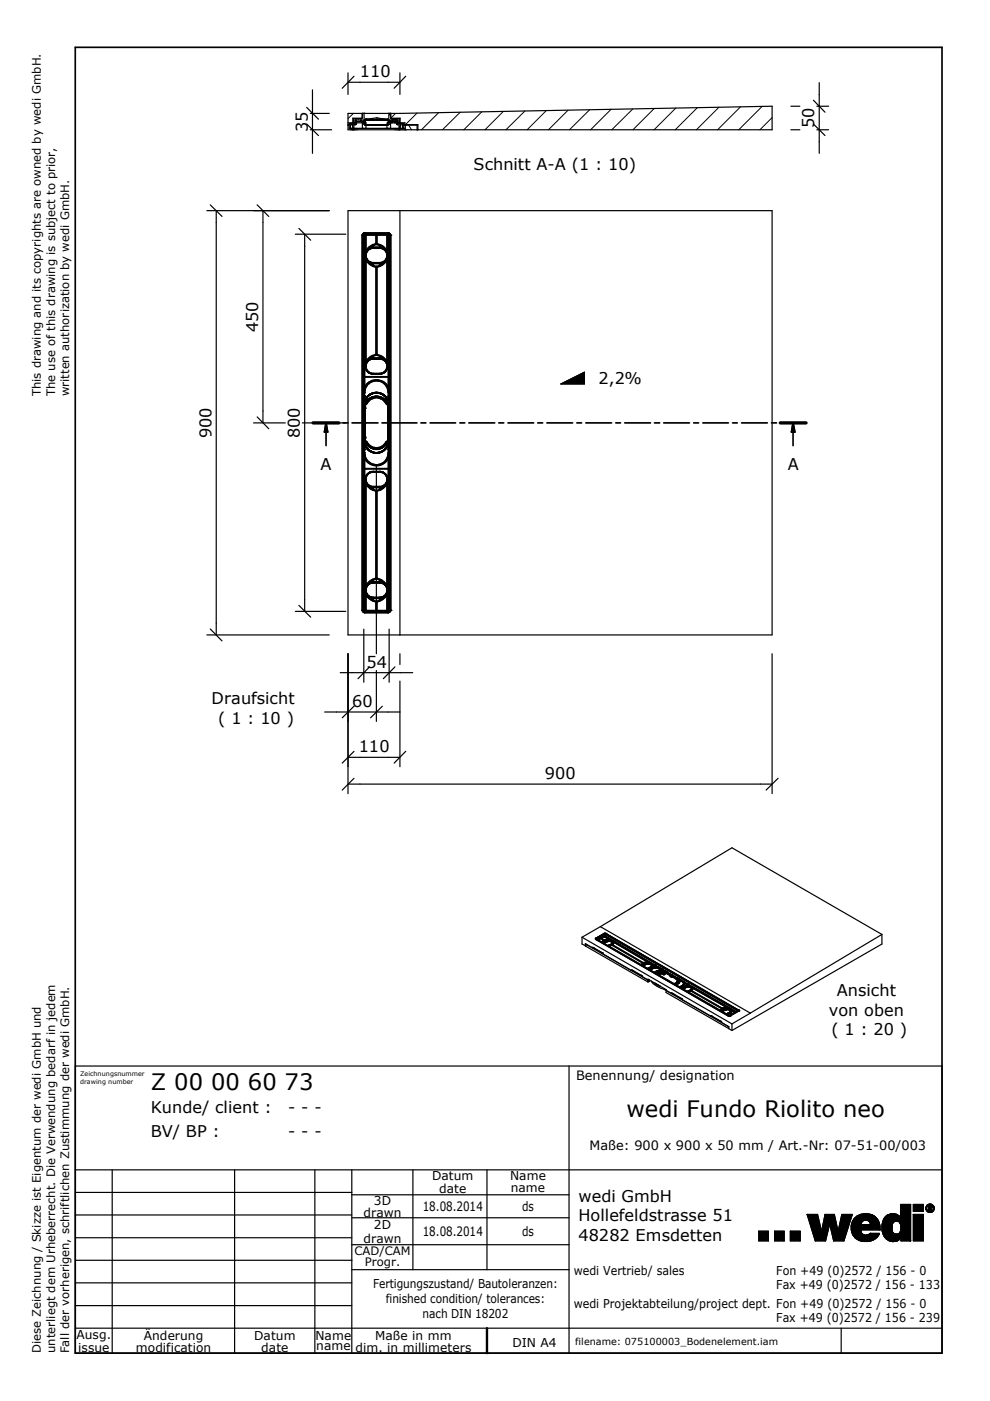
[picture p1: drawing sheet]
<svg xmlns="http://www.w3.org/2000/svg" width="210mm" height="297mm" viewBox="0 0 210 297" stroke-linecap="round" stroke-linejoin="round" font-family="sans-serif">
<defs><g id="words">
<g font-size="4.8">
<text x="32" y="231.1">Z 00 00 60 73</text>
<text x="132.8" y="236.8">wedi Fundo Riolito neo</text>
</g>
<g font-size="3.4">
<text x="76.3" y="16.4">110</text>
<text x="65.2" y="28" transform="rotate(-90 65.2 28)">35</text>
<text x="172.6" y="27.2" transform="rotate(-90 172.6 27.2)">50</text>
<text x="100.4" y="36">Schnitt A-A (1 : 10)</text>
<text x="54.7" y="70.4" transform="rotate(-90 54.7 70.4)">450</text>
<text x="126.9" y="81.5">2,2%</text>
<text x="44.8" y="92.9" transform="rotate(-90 44.8 92.9)">900</text>
<text x="63.6" y="92.9" transform="rotate(-90 63.6 92.9)">800</text>
<text x="68" y="99.7">A</text>
<text x="167" y="99.7">A</text>
<text x="77.7" y="141.6">54</text>
<text x="44.9" y="149.4">Draufsicht</text>
<text x="74.7" y="149.9">60</text>
<text x="46.3" y="153.5">( 1 : 10 )</text>
<text x="76.1" y="159.5">110</text>
<text x="115.5" y="165.2">900</text>
<text x="175.7" y="215.3">von oben</text>
<text x="177.4" y="211.2">Ansicht</text>
<text x="176.3" y="219.5">( 1 : 20 )</text>
<text x="32" y="236">Kunde/ client :</text>
<text x="61.1" y="236">- - -</text>
<text x="32" y="241">BV/ BP :</text>
<text x="61.1" y="241">- - -</text>
<text x="122.6" y="254.8">wedi GmbH</text>
<text x="122.6" y="258.9">Hollefeldstrasse 51</text>
<text x="122.6" y="263.1">48282 Emsdetten</text>
</g>
<g font-size="2.7">
<text x="122.1" y="229">Benennung/ designation</text>
<text x="125" y="243.9">Maße: 900 x 900 x 50 mm / Art.-Nr: 07-51-00/003</text>
<text x="89.6" y="256.8">18.08.2014</text>
<text x="110.7" y="256.8">ds</text>
<text x="89.6" y="262">18.08.2014</text>
<text x="110.7" y="262.1">ds</text>
</g>
<g font-size="2.6">
<text x="91.6" y="250.3">Datum</text>
<text x="108.2" y="250.3">Name</text>
<text x="77.1" y="258">drawn</text>
<text x="79.3" y="255.5">3D</text>
<text x="93.1" y="253">date</text>
<text x="108.3" y="252.7">name</text>
<text x="77.1" y="263.4">drawn</text>
<text x="79.3" y="260.6">2D</text>
<text x="79.1" y="273.1">Fertigungszustand/ Bautoleranzen:</text>
<text x="121.7" y="270.4">wedi Vertrieb/ sales</text>
<text x="164.6" y="270.3">Fon +49 (0)2572 / 156 - 0</text>
<text x="164.6" y="273.3">Fax +49 (0)2572 / 156 - 133</text>
<text x="81.8" y="276.2">finished condition/ tolerances:</text>
<text x="89.6" y="279.4">nach DIN 18202</text>
<text x="121.7" y="277.3">wedi Projektabteilung/project dept. Fon +49 (0)2572 / 156 - 0</text>
<text x="164.6" y="280.3">Fax +49 (0)2572 / 156 - 239</text>
<text x="16.2" y="283.9">Ausg.</text>
<text x="16.6" y="286.6">issue</text>
<text x="28.8" y="286.6">modification</text>
<text x="30.5" y="284.1">Änderung</text>
<text x="53.9" y="284.1">Datum</text>
<text x="55.4" y="286.6">date</text>
<text x="66.9" y="284.1">Name</text>
<text x="67.1" y="286.3">name</text>
<text x="75.4" y="286.6">dim. in millimeters</text>
<text x="79.5" y="284.2">Maße in mm</text>
<text x="108.6" y="285.6">DIN A4</text>
</g>
<g font-size="2.5">
<text x="8.7" y="84" transform="rotate(-90 8.7 84)">This drawing and its copyrights are owned by wedi GmbH.</text>
<text x="11.7" y="84" transform="rotate(-90 11.7 84)">The use of this drawing is subject to prior,</text>
<text x="14.7" y="84" transform="rotate(-90 14.7 84)">written authorization by wedi GmbH.</text>
<text x="75.1" y="266">CAD/CAM</text>
<text x="77.3" y="268.5">Progr.</text>
<text x="8.7" y="286.9" transform="rotate(-90 8.7 286.9)">Diese Zeichnung / Skizze ist Eigentum der wedi GmbH und</text>
<text x="11.7" y="286.9" transform="rotate(-90 11.7 286.9)">unterliegt dem Urheberrecht. Die Verwendung bedarf in jedem</text>
<text x="14.7" y="286.9" transform="rotate(-90 14.7 286.9)">Fall der vorherigen, schriftlichen Zustimmung der wedi GmbH.</text>
</g>
<text font-size="2" x="122" y="285.2">filename: 075100003_Bodenelement.iam</text>
<g font-size="1.4">
<text x="17" y="228.1">Zeichnungsnummer</text>
<text x="17" y="229.7">drawing number</text>
</g>
</g></defs>
<g fill="none" stroke="#000" stroke-width=".25">
<path d="M66.3 19v13.5M73.8 15.5v4.5M73.8 17.4h11M75.1 16.2l-2.5 2.5M84.8 15.5v4.5M86 16.2l-2.4 2.5M173.7 17.5v15M65 22.8l2.5 2.5M65 26.3l2.5 2.4M65.8 24h4M65.8 27.5h4.5M73.8 24h11l78.9-1.5v5h-89.9z"/>
<path d="M73.8 26h1M73.8 26.4h.2M73.8 26.5h.2M74.2 27.2h.1M74.2 27.2l.1-.7h.5v.7M74.8 27.2h.1M74.9 27.5h.1M74.9 27.2v.3M74.9 26.2h.1M74.9 26.1h-.1M74.9 26v.2M75.3 26.1h.1"/>
<path d="M75.3 25.4h.1M75.3 25.4v.8l-1.3 .1v.9h11.6l-.1-1h-1.1M75.3 25.4h1.5v.4M75.4 25.8h.1M75.5 25.4v.4M76.5 25.4l-.1 .4M76.7 25.8h.1M76.8 24v1.1h-2v1.1M76.8 24v.1M76.8 26v1.2M76.8 24.1l-.1 1h-1.7l-.1 1h.4M76.9 27.2h.1"/>
<path d="M76.9 25.8h.1M76.9 25.8h-1.5l-.1 .2M77.1 26h.1M77.1 25.7h.1M77.1 24h.1M77.1 26h-1.5l-.1 .4-.5 .1v.7M77.1 26l.1 .4M77.1 25.7h.2M77.1 25.7l-.1 .1M77.1 24l.1 1.4h5.2l.1-1.3M77.2 25.7h.1M77.2 25.7v.1h-.5"/>
<path d="M77.2 26.4h.1M77.2 25.3l.1 .2M77.3 25.6h.1M77.3 25.7h.1M77.3 25.5v.2M77.3 25.5l5.1 .1M77.3 25.6v.5h.2M77.3 26.3l.1 .3h4.9v-.3M77.5 25.4h.1M77.5 25.3h.1M77.5 26.2l-.3 .2M77.5 26.1h.1"/>
<path d="M77.6 25.3h.1M77.6 26.6v.6M79.9 25h.1M79.9 25l-2.4 .3M79.9 25l2.3 .3M82 25.3h.1M82 26.6v.6M82.1 27.2h.1M82.1 25.3h.1M82.2 25.3h.1M82.2 25.4h.1M82.2 26.1l.2 .3"/>
<path d="M82.3 25.6h.1M82.3 25.5v.6h-.2v.3h-4.5l-.1-.3M82.3 25.7h.2M82.4 25.7h.1M82.4 25.6h.1M82.4 25.5h.1M82.4 25.5v.2M82.4 26.4h.1M82.4 26.4l.1-.4h1.5l.1 .4 .5 .1v1M82.4 25.3v.2M82.5 25.8h.1M82.5 25.7h.1"/>
<path d="M82.5 24v.1M82.5 25.7v.1M82.5 25.7l.1 .1M82.5 24h.1M82.6 25.8h.1M82.7 25.8h.1M82.8 25.8l.1-.4h1.5v.8M82.8 24v.1M82.8 26v1.2M82.8 24.1v.9M82.8 24v1.1h1.8l.1 1h-.3M82.8 25.1h2v1.1"/>
<path d="M82.9 25.8h.1M82.9 25.8h-.4M83 26h.1M83.2 25.4h.1M83.2 25.4h.7M83.2 25.4v.4M83.6 26h.1M83.9 25.4h.1M84.1 25.4v.4M84.2 25.8h.1M84.2 25.8l.2 .2M84.2 25.8h-1.5"/>
<path d="M84.4 26.2h.1M84.4 26.1h.1M84.6 27.5h.1M84.6 27.2h.1M84.7 27.2h.1M84.7 26.2h.1M84.7 26.1h.1M84.7 26v.2M84.8 27.2h.1M84.8 27.2l.1-.7h.4l.1 .7M84.8 26h1.1v.4M85.5 27.2h.1"/>
<path d="M85.6 26.4h3v1.1M85.6 26.5h2.8v1M85.9 27.5h.1M85.9 26.5h.1M85.9 26.5v1M167.7 27.5h1.9M167.7 22.5h1.9M172.5 26.3l2.4 2.4M172.5 21.3l2.4 2.5M173.2 27.5h2.5M173.2 22.5h2.5M43.9 44.7h25.9"/>
<path d="M44.6 43.4l2.5 2.5M45.8 44.7v89.9M54.5 43.4l2.5 2.5M55.8 44.7v45M62.6 49.7h10.7M63.4 48.4l2.5 2.5M64.6 49.7v79.9M73.8 44.7h89.9v89.9h-89.9zM77 49.5l.4-.1h4.8l.4 .1 .2 .5v79.3l-.2 .5-.4 .1h-4.8l-.4-.1-.2-.5v-79.3zM84.8 44.7v89.9M53.8 89.7h6.7M54.5 88.4l2.5 2.5"/>
<path d="M64.1 89.7h9.2M77.3 89.2l.2 .1v.7h-.2M77.5 93.6h.1M77.5 93.6h.1a4.3 4.3 0 0 0 2 1.3 2.6 2.6 0 0 0 2.3-1.3h.2M78 84a2.59 2.59 0 0 1 2.7-.6 2.59 2.59 0 0 1 1.7 2.2v8.1a2.64 2.64 0 0 1-2.1 2.3l-1.1-.1a2.54 2.54 0 0 1-1.9-2.2v-8.1l.3-1zM79.8 98.9v39.7M82.1 85.6h.1M82.1 93.6h.1M82.1 85.6h-.2a2.36 2.36 0 0 0-4.2 0h-.2l-.2 1v6.1l.2 .9M82.1 85.7l.2 .9v6.1l-.2 .9M82.3 89.2l-.1 .1v.7h.1M118.9 81.4l5-2.5v2.5z"/>
<path d="M43.9 134.6h25.9M44.6 133.3l2.5 2.6M62.6 129.6h10.7M63.4 128.4l2.5 2.5M73.8 138.6v29.7M77.1 133.4v11.3M82.5 133.4v11.3M84.8 138.6v2.3M163.7 138.6v29.7M68.8 151h16M72.1 142.6h15.4M75.1 159.3l-2.5 2.5"/>
<path d="M75.1 149.7l-2.5 2.5M78.4 141.4l-2.5 2.5M79.8 142.2v10.8M81.1 149.7l-2.5 2.5M83.7 141.4l-2.4 2.5M84.8 144.4v18.2M86 159.3l-2.4 2.5M73.8 160.6h11M73.8 166.2h89.9M75.1 165l-2.5 2.5M165 165l-2.6 2.5M123.4 198.7v1.5l.7 .3"/>
<path d="M123.4 198.7l31.8 18.4M126.4 199.1h.1M126.4 199.1l28.2 16.2 1.9-1M127.3 196.5l-3.9 2.2M127.3 196.5l27.9-16.8 31.8 18.4M127.3 196.5l31.8 18.3M128.1 197.9l.4 .1M128.1 197.9l-1.8 1.1M128.4 198l28.2 16.2v.1l-1.8 1.1h-.4l-28.1-16.3v-.1M130 199.8l-1.1 .7M187 198.1v2.1l-31.8 18.3M187 198.1l-27.9 16.7"/>
<path d="M124.1 200.5h.1M124.1 200.2l13.3 7.6 .1-.1M124.1 200.2h.1M125.6 201l-1.5-.9v.5l13.3 7.6M125.6 201v-.2l2.3 1.3M125.8 200.9l-.2 .1M125.9 201l2 1.1M127.9 202.1v.2l6 3.5M128.9 200.5h.1M133.9 205.8v-.2l2.3 1.3M134.1 205.7l-.2 .1M134.2 205.8l2 1.1"/>
<path d="M136.2 206.9l1.2 .9 .1-.1M137.4 208.2v-.6l3.8 2.2v.6l13.3 7.7M137.6 207.8v.3l-.2 .1M138 207.9a5.6 5.6 0 0 0 3.2 2M138.3 204.6h.1M138.3 204.6l-.2 .3-.9 .5M139 206.1h.1M139.5 206.6l.7-.2h.6l.1-.2 1.3 .7M140.8 206.4h.1M140.9 206.4h.1M140.9 206.4l-1.4 .3M140.9 206.4v-.2l-.1 .4-.2-.1"/>
<path d="M141.1 206.1h.1M141.1 206.1l2.3 1.3M141.1 206.1l-.8-.3a1.34 1.34 0 0 0-1.4 .5M141.2 210l1.2 .7M141.3 210l13.2 7.7M142.2 206.9h.1M142.2 207h.1M142.2 207l.2 .1M142.2 206.9l.3 .2M142.2 206.9l.2 .2M142.2 206.9v.1M142.4 207.1h.1"/>
<path d="M142.4 210.7v-.2l2.3 1.3M142.5 207.1l1.1 .7M142.5 207.1h-.1M142.5 207.1h.1M142.5 210.6l-.1 .1M142.7 210.7l2 1.1M143.4 207.4h.1M143.4 207.4l.4 .2 .3 .4M143.5 207.4h.1M143.6 208.2h.1M143.6 208h.1M143.6 208v.2"/>
<path d="M143.6 208.1v.1M143.6 207.8h.1M143.6 207.8v.2M143.8 207.9h.1M143.8 207.9l-.2 .4-.7 .3M143.8 208.4h.1M143.9 207.7h.1M144 207.9l.1 .3-.2 .2-.7 .3M144.7 211.8v.2l6 3.4M146 210.1h.1M146 210.1l-.2 .1M146.5 209.8h.1"/>
<path d="M146.5 209.8l-.5 .3M146.7 209.5l-.2 .3M150.7 215.4v-.1l2.3 1.3v.2l1.5 .9M150.8 215.4h-.1M151 215.4l2 1.2M152.8 214.2h.1M154.3 214.9h.1M154.3 214.9l-.3 .1M154.5 217.7v.4M154.5 217.7h.1M154.5 218.1h.1M154.5 217.7v.4l.7 .4"/>
<path d="M154.8 214.6h.1M154.8 214.6l-.5 .3M155 214.3l-.2 .3M155.2 217.1v1.4M156.5 214.3h.1M159.1 214.8l-3.9 2.3M16 226h183.7v60.9h-183.7zM120.6 226v60.9M16 257.6h58.6M16 252.8h58.6M16 248h183.7M23.8 248v38.9"/>
<path d="M49.7 248v38.9M66.8 248v38.9M74.6 258.2h46M74.6 253.3h46M74.6 248v38.9M87.5 248v21.2M103.3 248v21.2M16 276.8h58.6M16 272h58.6M16 267.2h58.6M16 262.4h58.6M74.6 269.2h46"/>
<path d="M74.6 263.9h46M16 281.6h183.7M178.4 281.6v5.3"/>
</g>
<g fill="none" stroke="#000" stroke-width=".35">
<path d="M16 10h183.7v276.9h-183.7zM76.8 49.9h.1M77.1 49.9h.2M77.3 49.7h5.1l.1 .2-.1 49.5M77.3 49.7l-.1 79.8M77.3 49.7v79.8M77.3 49.4h.1M77.3 49.7v.1M77.3 49.7h.1M77.5 49.7v3.5M77.5 55.1v21.6M77.5 54.4l.3 .7"/>
<path d="M77.5 53.2v.1M77.5 55.1l1.5 1.3M77.5 53.3h.1M77.5 54.3l.2 .6-.2 .2M77.5 53.3l.2 .1M77.5 54.3l.1 .3M77.7 54.7a1.46 1.46 0 0 0 1.4 1M77.7 53.3l-.2 1.1M77.8 55.1l.1 .2M77.9 55.2l-.3-.2v21.8M77.9 55.1l.1 .2M77.9 55.3l.5 .5"/>
<path d="M77.9 53l-.2 .4M77.9 53v.1M77.9 55.3a1.66 1.66 0 0 1 .9-2.7h2a1.56 1.56 0 0 1 1.3 1.7 1.56 1.56 0 0 1-1.6 1.4M77.9 55.3l.6 .4M78 55.4l.4 .3M78 53l-.5 1 .2-.6M78.1 55.4l.3 .2M78.3 52.7l-.2 .3M78.4 55.8l.5 .4 .9 .3M78.4 52.6v.1M78.4 52.6l-.5 .4M78.4 52.6l.3-.1h2.2l.4 .1"/>
<path d="M78.4 55.8l.5 .1 2.4-.1M78.4 52.7h.1M78.4 55.6v.1M78.4 55.7v.1M78.4 52.7l-.5 .3M78.4 55.7l.5 .1h2M78.4 55.6l.2 .1M78.5 55.7l.3 .1M78.6 55.7l2.3 .1M78.7 52.6h2.2M78.7 52.6l-.3 .1M78.9 52.5l-.2 .1"/>
<path d="M79 52.5h1.6M79 51.9l-.8 .5-.7 .8M79 56.4l.7 .3M79 51.9l.1 .2M79.1 52.1v.5M79.1 55.7l-.1 .7M79.1 52.1l-.7 .5M79.1 55.7h1.4M79.7 51.6v-1.9h-2.1v3.6l.7-.5 .5-.2M79.7 56.7v18.4M79.7 51.6l-.7 .3M79.7 51.6h.2"/>
<path d="M79.7 51.6l.1 .2M79.7 56.7h.2M79.8 51.8h.1M79.8 56.5h.1M79.8 56.5l-.1 .2M79.8 51.8l-.7 .3M79.9 51.8l.6 .3M79.9 56.5v.2M79.9 51.6v-1.9h2.1v3.6l-.8-.6M79.9 56.7v18.4M79.9 51.6l.7 .3M79.9 51.6v.2"/>
<path d="M80.5 52.1l.8 .5M80.5 52.1v.5M80.5 55.7l.1 .7M80.6 51.9l.8 .5 .8 .8M80.6 56.4l-.7 .3M80.6 51.9l-.1 .2M80.7 52.5l.2 .1M80.8 52.6l.8 .4M80.9 52.6l.3 .1M81.1 52.6l.1 .1M81.2 55.7l.8-.7v21.8M81.2 52.7l.4 .3"/>
<path d="M81.2 52.7h.1M81.2 55.7l-.3 .1M81.2 55.7l.1 .1M81.3 52.6l.5 .5M81.3 52.6l-.1 .1M81.3 55.8l-.6 .4-.8 .3M81.6 53l.5 .7M81.6 53h.1M81.6 55.3l-.8 .5M81.7 55.3l-.4 .5M81.8 53.1a1.56 1.56 0 0 1 .1 1.9M81.8 53.1l.1 .1"/>
<path d="M81.9 55l-.1 .2M81.9 55v.1M81.9 53.3h.1M82.1 54.6l-.1 .3 .2 .2M82.1 53.7v.9M82.1 54.6l-.4 .7-.4 .2M82.2 49.7v3.5M82.2 55.1v21.6M82.2 53.2l-.2 .2 .1 .3M82.2 55.1l-1.2 1.1-.4 .2M82.3 49.4h.1M82.3 49.7v35.6"/>
<path d="M82.3 49.7l.2 .1v79.7l-.2 .1M82.3 49.8h-5v34.2M82.3 49.9h.2M82.8 49.9h.1M82.8 49.8v79.7M77.2 79.9h5.2M77.5 76.7l.1 .2M77.5 77.5v.6l.3 .6M77.5 77.8l.5 1-.4-.4zM77.6 76.9h.1M77.6 77.3a1.55 1.55 0 0 0 1.5 1.9M77.7 76.9l-.2 .6"/>
<path d="M77.9 76.6l-.4 .9M77.9 76.6l-.3 .2M78 78.8l.8 .4h2l.8-.4M78 78.8l1.1 .4M78.3 76.2l-.4 .4M78.4 76.1l-.7 .8M78.4 76.1v.1M78.4 76.1l.6-.2h1.6l.7 .2M78.4 76.2l.5-.2h1.8l.6 .2M78.4 76.2l2.5-.1 .3 .1M78.4 76.2l-.5 .4M78.8 76.1l-.8 .4-.5 1"/>
<path d="M79 75.4l-.7 .4-.8 .9M79 75.4l.1 .7M79.1 79.2l1.4 .1M79.1 79.2v.1M79.1 76l-.2 .1M79.7 75.1l-.7 .3M79.7 75.1h.2M79.7 75.1l.1 .2M79.8 75.3l-.9 .3-.5 .5M79.8 75.3h.1M79.9 75.3l.8 .3 .6 .5M79.9 75.1l.7 .3"/>
<path d="M79.9 75.1v.2M80.5 76l.2 .1M80.6 75.4l-.1 .7M80.6 75.4l.7 .4 .9 .9M80.8 76.1l.8 .4M81.2 76.2h.1M81.3 76.1l.6 .6M81.3 76.1l-.1 .1M81.3 76.2l.3 .2M81.3 76.2l.3 .3M81.4 78.9l-.9 .3M81.6 76.5a1.62 1.62 0 0 1-.8 2.7"/>
<path d="M81.6 76.5l.4 .4 .1 .6M81.7 76.5l.2 .2M81.8 76.8l-.4-.4-.6-.3h-2l-.8 .4-.3 .5M81.9 76.7l.3 .8-.1 .6M81.9 76.8l.1 .1M81.9 76.7l.1 .1M82 76.9h.1M82 76.9l.1 .6M82.1 78.1l-.5 .7M82.1 78.1a1.8 1.8 0 0 1-1.4 1.2h-1.8l-.9-.5M82.1 77.5v.3M82.1 77.8l-.3 .8"/>
<path d="M82.1 77.8v.3M82.2 76.7l-.2 .2M66.4 89.7h5.4M69.1 89.7l.4 1.9h-.7zM69.1 89.7v4.8M72.7 89.7h1.1M74.6 89.7h5.5M77.2 96a2.61 2.61 0 0 0 3.4 2.4 2.95 2.95 0 0 0 1.8-2.4M77.2 84h.1M77.2 95.3h.1M77.2 97.2a3 3 0 0 0 5.2 0M77.2 99.4h5.2"/>
<path d="M77.2 83.3a2.6 2.6 0 0 1 2.6-2.6 2.6 2.6 0 0 1 2.6 2.6M77.2 82a3 3 0 0 1 5.2 0M77.2 85.1l.1 .6M77.3 84v1.4l.1-.5M77.3 95.3v34.1M77.3 93.6v.4M77.3 93.9v.2M77.3 93h.1M77.3 93.5h.1M77.3 92.7h.1M77.3 86.6h.1M77.3 85.8h.1"/>
<path d="M77.3 86.3h.1M77.3 93.5l-.1 .6M77.3 93l.4 1.1M77.3 94.1v1.2M77.3 94.1v.1M77.3 94l.2 .5M77.3 94.2l.2 .3M77.3 85.1v.2M77.3 94v.2M77.3 85.3v.3M77.4 86l-.1 7 .4 1M77.4 85.2l-.1 .1"/>
<path d="M77.4 86l-.1 .4M77.4 84.8l-.1 .5v8.6M77.4 94.4l.5 .7M77.5 94.5l.2 .4M77.5 85.6l-.1 .4M77.5 84.7l-.1 .3M77.5 93.6l.9 1.1 1.1 .4M77.6 84.7l-.3 .5M77.6 94.7v.1M77.6 84.6l-.2 .3M77.6 93.6l.7 .9 1.3 .6M77.7 94.1l.8 .8"/>
<path d="M77.7 94l.8 .9M77.7 94.1l.2 .3M77.7 94l.3 .4M77.7 94.9a2.45 2.45 0 0 0 3.2 .9M77.7 84.4l-.1 .2M77.7 85.3l-.2 .3M77.7 95l.2 .2M77.8 94.9l-.1-.1 .3 .5 .7 .5M77.8 84.3l-.4 .7M77.8 84.3l-.1 .2M77.8 84.2l-.1 .2M77.9 95.1l.3 .4"/>
<path d="M77.9 84.1l-.5 .7M77.9 84.9l-.6 1.4M78 95.2l.3 .3M78 84l-.1 .2M78 84l-.2 .2M78 95.3l.2 .2M78.1 84.8l-.6 .8M78.1 84.8l-.5 .8M78.1 84.8a2.44 2.44 0 0 1 3.6 .2M78.2 95.5l.5 .3M78.2 94.6l.7 .4M78.2 95.5l.9 .4"/>
<path d="M78.4 95.6l.7 .3M78.4 83.7l-.6 .6M78.4 83.7l-.6 .5M78.4 83.7l-.4 .3M78.5 84.4l-.6 .5M78.6 84.4l-.5 .4M78.7 95.8h.2M78.7 95.8l.8 .2-.3-.1M78.8 83.5l-.5 .2M78.9 84.2l-.4 .2M78.9 84.2l-1 .7M78.9 84.2l.7-.2 1.2 .2"/>
<path d="M78.9 83.4l-.5 .3M79 95.9l.5 .1M79.1 84.2l-.5 .2M79.1 84.2l-.3 .1M79.1 95.9l.2 .1M79.1 83.4l-.4 .1M79.1 100v.1M79.2 95.1l.3 .1M79.3 83.3h.8M79.3 83.3l-1.3 .7M79.3 83.3l-.9 .4M79.4 84.1h.8"/>
<path d="M79.4 84.1l-.3 .1M79.5 83.3h-.2M79.6 84.1l-.7 .1M79.6 84.1l1.2 .1M79.6 84.1h-.2M79.8 83.2l1 .2M79.8 83.2l.6 .2M79.8 83.2l-.7 .2M80.1 83.2l-1 .2M80.1 83.3l.3 .1M80.2 84.1l.5 .1M80.2 84.1l.2 .1"/>
<path d="M80.3 83.3l.9 .4M80.4 84.2l.7 .3 .6 .5M80.4 84.2h-.4a2.29 2.29 0 0 0-2.2 1.1M80.4 83.4l.8 .3M80.4 84.2h.3M80.4 83.4l-.6-.1-.9 .1M80.5 100v.1M80.6 83.3l.2 .1M80.6 95.9l-1.3 .1M80.6 95.9l-.5 .2-.8-.1M80.7 84.2l.7 .5 .7 .9M80.7 83.4l.3 .2"/>
<path d="M80.8 84.2l.6 .4M80.8 83.4l.4 .3M80.8 95l-1.3 .2M80.9 95.8l-.8 .2 .4-.1M80.9 83.5l.1 .1M81 89.7h1M81 95.7l-.1 .1M81 83.6l.9 .7M81.1 84.4l.3 .2M81.1 83.6l.2 .2M81.2 95.6l-.3 .2M81.2 95.5l-.2 .2"/>
<path d="M81.2 83.7l.1 .1M81.2 83.7h.1M81.2 83.7l.2 .1M81.3 95.5h-.1M81.3 95.5l-.7 .4M81.3 83.8l.7 .7M81.3 83.8l.5 .4M81.4 95.5h-.1M81.4 95.5l-.8 .4 .5-.2M81.4 94.5l-1.4 .6h.6M81.4 83.8l.4 .3M81.4 94.7a2.44 2.44 0 0 1-2.9 .2"/>
<path d="M81.4 84.6a2.64 2.64 0 0 1 .9 1.7l-.2-.7M81.6 95.3l-.3 .2M81.6 95.3l-.2 .2M81.7 85l.2 .3M81.7 94.3l-.6 .6M81.7 94.2a2.44 2.44 0 0 1-2.2 .9M81.8 95.2l-.4 .3M81.8 95.1l-.2 .2M81.8 84.1l.1 .2M81.8 84.2l.4 .7M81.8 84.2l.2 .3M81.8 95l-.4 .5"/>
<path d="M81.9 85.3l.1 .3M81.9 94.9l-.6 .6M81.9 94.9l-.1 .1M81.9 85.3l.2 .3M81.9 84.3l.1 .2M81.9 84.3l.3 .5M81.9 95l-.1 .2M82 94.1l-.6 .6M82 94.8l-.1 .2M82 84.5l.2 .5M82 93.6l-.1 .4M82.1 94.6l-.2 .3"/>
<path d="M82.1 85.6l.1 .2M82.1 93.6l-.4 .7M82.1 93.7l-.1 .4M82.1 84.7l.2 .4M82.1 84.8l.1 .2M82.1 94.6l-.3 .5M82.2 85.8l.1 .4zM82.2 94.3l-.3 .6M82.2 85l.1 .5v8.6M82.2 94.5l-.1 .1M82.2 93.4l-.5 .9M82.2 85l.2 .6"/>
<path d="M82.2 84.8l.1 .4M82.3 85l.1 .6M82.3 94.1l-.7 1.1M82.3 94l-.1 .3M82.3 93.1l-.1 .3zM82.3 94.1l-.1 .2M82.3 92.7h.1M82.3 89.7h.1M82.3 86.6h.1M82.3 94.2l-.1 .2M82.3 94.1h.1M82.3 94.2l-.1 .1"/>
<path d="M82.3 85.2h.1M82.3 93l-.2 .7zM82.3 93.5h.1M82.3 84h.1M82.3 85.8h.1M82.3 95.3h.1M82.3 94.1v.1M82.4 93.6l-.1 36M82.4 85.6v8.1l-.3 .9M82.4 93.6v.3M82.4 85.3v.3l-.1-.2M82.4 99.4v30.1"/>
<path d="M82.9 89.7h5.5M89.2 89.7h1.1M91.2 89.7h5.4M97.5 89.7h1.1M99.4 89.7h5.5M105.7 89.7h1.1M107.7 89.7h5.5M114 89.7h1.1M116 89.7h5.4M122.3 89.7h1M124.2 89.7h5.5M130.6 89.7h1"/>
<path d="M132.5 89.7h5.4M138.8 89.7h1.1M140.7 89.7h5.5M147.1 89.7h1M149 89.7h5.4M155.3 89.7h1M157.2 89.7h5.5M163.6 89.7h1M165.5 89.7h5.4M168.1 89.7l.4 1.9h-.7zM168.1 89.7v4.8M77.5 102.6v21.5"/>
<path d="M77.5 102.6l1 1 .5 .3M77.6 102.1l.1 .3M77.6 101.2l-.1 .3M77.7 102.4a1.58 1.58 0 0 1 1.2-2.4h1.8a1.63 1.63 0 0 1 1.2 2.5M77.7 102.4l-.2 .2M77.7 102.4l.8 .7M77.7 100.9l-.1 1M77.7 102.6l-.1-.1v21.8l.3-.3M77.8 102.6l.1 .1M77.8 102.5l.4 .4M77.9 102.7l-.4-.9 .3 .9 .6 .5M77.9 102.7l.5 .4"/>
<path d="M77.9 102.7l.3 .3M78.2 102.9l.6 .3h2l.6-.3M78.2 103h.1M78.4 103.2l.5 .2h1.9l.5-.2M78.4 103.2l.7 .6M78.4 103.1l.7 .2h1.4l.7-.2M78.4 103.1l.2 .1M78.4 103.1v.1M78.5 100.1l-.9 .8-.1 .6M78.5 100.1l-.7 .6M78.5 103.1l.6 .2M79 103.9l.7 .2"/>
<path d="M79.1 103.2v.6M79.1 103.8l.7 .2M79.1 103.8l-.1 .1M79.1 100l-.6 .1M79.1 100l2 .1M79.1 100.1h1.4M79.1 100.1a1.6 1.6 0 0 0-1.4 .9M79.7 104.1v18.5M79.7 104.1h.2M79.8 104h.1M79.8 104l-.1 .1M79.9 104v.1"/>
<path d="M79.9 104.1v18.5M80.5 103.8l.1 .1M80.5 103.2v.6M80.5 103.8l-.6 .2M80.5 100.1a1.56 1.56 0 0 1 1.5 .9 1.56 1.56 0 0 1-.4 1.7M80.6 103.9l-.7 .2M81.1 100.1l.3 .1M81.1 100.1l.9 .8M81.2 103.1h.1M81.2 103.1l-.3 .2-2.3-.1M81.2 103.1l.1 .1M81.3 103.2l-.8 .6"/>
<path d="M81.4 103l-.9 .3M81.6 102.8l-.4 .3M81.7 102.8l-.3 .2M81.7 102.8l-.4 .4M81.8 102.7l-.6 .4M81.8 100.7l.2 .2M81.8 102.6l-.4 .3M81.9 102.6l-.1 .1M81.9 102.5l-.1 .2M81.9 102.5v.1M81.9 102.6l.1-.1v21.8l-.6-.6M81.9 102.6l-.2 .2"/>
<path d="M82 102.4l.2 .2M82 102.4l-.3 .4M82 100.9l.1 .3M82.1 101.2v.6l-.1 .6M82.1 101.2v.3M82.1 101.8l-.1 .6M82.2 102.6v21.5M82.2 102.6l-.9 .9-.7 .4M76.8 129.4h.1M77.1 129.4h.2M77.2 129.5h.1M77.3 129.5h5.1"/>
<path d="M77.3 129.5v.1M77.3 129.4v.1M77.3 129.9h.1M77.3 129.9l-.4-.3v-79.9l.3-.3h5.2l.4 .4v79.7l-.5 .4M77.3 129.9h5M77.3 129.6h5M77.5 124.1l.1 .2M77.5 126.1v3.4M77.5 126.1l.7 .8 .8 .5M77.5 125.3l.2 .6zM77.6 124.3l-.1 .6 .1 1M77.6 125.9l-.1 .2"/>
<path d="M77.6 124.3l.1 .1M77.6 125.9l.2 .2a1.88 1.88 0 0 0 1.3 .6M77.7 124.4l-.2 .6zM77.7 125.9h-.1M77.7 125.9l.2 .2M77.8 126l.1 .2M77.8 124.2l-.1 .2M77.9 124.1l-.3 .2M77.9 126.3l-.3-.4v3.6M77.9 124l-.3 1.1 .1 .6 .3 .5M77.9 126.2l.5 .5M77.9 124v.1"/>
<path d="M78 126.3l.3 .2M78 126.2l1.1 .5M78 126.4l.4 .2M78.2 123.7l-.3 .3M78.2 123.7l-.2 .2M78.3 123.7h-.1M78.3 123.7l-.6 .7M78.3 126.5l.1 .1M78.4 126.7l.6 .2h1.6l.7-.2M78.4 126.7l.7 .6M78.4 123.6v.1M78.4 126.6h.1"/>
<path d="M78.4 123.6l-.1 .1M78.4 123.7h-.1M78.4 123.7l.7-.2-.6 .1-.6 .4M78.4 126.6l.3 .1h2.2l.3-.1M78.4 126.6l.5 .1M78.4 126.6v.1M78.6 123.6l2.3-.1 .3 .1M79 122.9l-.6 .3-.9 .9M79 127.4l.7 .2M79 122.9l.1 .1M79.1 123v.6M79.1 126.7v.6"/>
<path d="M79.1 123l-.9 .7M79.1 123.6l-.9 .2-.4 .4M79.1 126.7h1.4M79.1 127.3l.7 .2M79.1 127.3l-.1 .1M79.7 127.6v1.9M79.7 122.6l-.7 .3M79.7 122.6l.1 .1M79.7 122.6h.2M79.7 127.6h.2M79.8 122.7l-.7 .3M79.8 122.7h.1"/>
<path d="M79.8 127.5h.1M79.8 127.5l-.1 .1M79.9 127.5v.1M79.9 122.7l.6 .3M79.9 127.6v1.9M79.9 122.6l1.1 .5 1.2 1M79.9 122.6v.1M80.5 123v.6h-1.4M80.5 126.7v.6M80.5 127.3l.1 .1M80.5 127.3l-.6 .2M80.5 123l.8 .5"/>
<path d="M80.6 127.4l-.7 .2M80.6 122.9l-.1 .1M80.8 123.6a1.54 1.54 0 0 1 1.2 1.1 1.54 1.54 0 0 1-.4 1.5M81.2 123.7l-.7-.2 .6 .1 .6 .4M81.2 123.7h.1M81.2 126.6l-.5 .1M81.2 126.6h.1M81.2 126.6l.8-.7v3.6M81.2 123.6l.1 .1M81.2 126.6l.1 .1M81.2 123.6v.1M81.3 123.5l-.7-.1h-1.6l-.6 .2"/>
<path d="M81.3 126.7l-.8 .6M81.3 123.5l-.1 .1M81.3 123.5l.1 .2M81.3 123.7h.1M81.4 123.7l.6 .7M81.6 126.3l-.5 .3-.6 .1M81.7 126.3l-.5 .3M81.8 126.1l-.4 .3-.9 .3M81.8 124.1l.2 .2M81.9 126l-.1 .2M82 124.4l.1 .6M82 125.9l-.7 .8"/>
<path d="M82 125.9h.1M82 125.9l.2 .2M82 124.3l.2 .6-.2 1M82 125.9l-.1 .1M82 124.3v.1M82.1 125v.3M82.1 125.3l-.1 .6M82.2 124.1l-.2 .2M82.2 126.1v3.4M82.2 126.1l-1 1-.6 .3M82.3 129.9h.1M82.4 129.5l-.1 .1"/>
<path d="M82.5 129.5v-79.7l-.1-.1h-5.1l-.2 .1v79.7l.2 .1M82.5 129.4l-5.2 .1M82.8 129.4h.1M126.3 199l1.9-1.1 .2 .1 28.1 16.2v.2l-1.7 1h-.4zM126.3 199.1v.1M126.4 199l28.1 16.3M126.4 199.1h.1M126.4 199v.1M127.3 198.9l-.6 .4M127.3 199l.8 .3M127.3 199l-.5 .3M127.3 198.9v.1"/>
<path d="M127.4 198.8l-.1 .1M127.4 198.8v.1M127.4 198.9l.7 .4M127.4 198.9l-.1 .1M127.8 199.6l-.1 .2M127.8 199.9h.1M127.8 199.6h.1M127.9 199.6l.2 .1M127.9 199.6l-.1 .3M127.9 199.8v.1M128 199.8l-.1 .1M128.1 199.3l-.3 .3"/>
<path d="M128.1 199.3h.1M128.1 199.7v.2M128.1 199.9v.1M128.1 199.9l-.1 .1M128.1 199.7l-.2 .1M128.1 199.3l-.2 .3M128.1 200h.1M128.1 198.6l1.3 .7M128.1 198.5h.2M128.1 198.6l-.7 .3M128.2 198l-1.8 1M128.2 198h.1"/>
<path d="M128.2 198.5l10.7 6.1M128.2 198l-.1 .6M128.2 198.5h.1M128.2 198.5l1.2 .8M128.2 198.5l-.8 .3M128.2 198.5l-.1 .1M128.3 198.5l10.6 6.2M128.3 198l28.1 16.2M128.3 198v.5M128.3 198l-1.9 1.1M128.4 199.3h1M128.4 199.3h-.3"/>
<path d="M128.4 199.3l.2 .1M128.5 198h.1M128.6 199.4v.2M128.6 199.6h1M128.6 199.6v.1M128.6 199.6l-.5 .3M128.6 199.4l-.5 .3M128.6 199.7l-.5 .3M128.7 199.4l-.7 .4M128.7 199.4h-.1M128.9 199.3h.5M128.9 199.3l-1.1 .6"/>
<path d="M128.9 199.3h.1M128.9 199.3l-.2 .1M129 199.3h-.1M129.4 199.3h.1M129.4 199.3l.2 .1M129.6 199.4l.3 .2M129.6 199.4l.3 .3M129.6 199.6l.3 .3M129.6 199.6l-.4-.1-.6 .2M129.9 199.6l.1 .1M129.9 199.6h.1M129.9 199.6l.1 .2"/>
<path d="M129.9 199.9h.1M129.9 199.9l-.1 .1M130 199.6v.5l-.2 .2M130 199.9l-.2 .2M130 199.6l7.6 4.5M130 199.6l7.7 4.5M130 199.6v.6M126 201v.1M127.7 202v.1M129.1 200.4l-.2 .1M129.1 200.5h-.2M129.2 200.5h-.3"/>
<path d="M129.2 200.4l-.1 .1M129.2 200.4h.1M129.2 200.4h-.1M129.3 200.4h.1M129.3 200.4h-.1M129.4 200.4v.1M129.4 200.5l-.4 .1M129.4 200.4l-.2 .1M129.7 200.1l.1 .1M129.7 200.3h.1M129.7 200.3l.1 .1M129.7 200.1l-.5 .3"/>
<path d="M129.7 200.3l-.3 .1M129.8 200.4l6.5 3.8M129.8 200.4l-.4 .1M129.8 200.2h.2M129.8 200.2l-.5 .2M129.8 200.3l6.6 3.8M129.8 200l-.1 .1M129.8 200.1v.1M129.8 200.3v.1M130 200.2l-.2 .1M134.3 205.8v.1M136 206.8v.1"/>
<path d="M136.1 204.4l-.1 .2M136.1 204.4h.1M136.2 204.4l.1 .1M136.2 204.4l-.1 .3M136.2 204.6h.2zM136.3 204.2l-.2 .2M136.3 204.2h.1M136.3 204.5l.1 .1M136.3 204.5l-.2 .2M136.4 204.1l-.1 .1M136.4 204.1v.1M136.4 204.6v.1"/>
<path d="M136.4 204.2l-.2 .2M136.4 204.7l-.1 .1M136.4 204.7v.1M136.4 204.8h.1M136.7 204.1h.9M136.7 204.1h-.3M136.7 204.1l.1 .2M136.8 204.3l-.5 .2M136.8 204.3h.1M136.9 204.3l-.5 .3M136.9 204.3v.2l-.5 .3M137 204.2l-.2 .1"/>
<path d="M137 204.2h.2M137 204.2h-.1M137.2 204.2h.5M137.2 204.2l-.3 .1M137.3 204.1l-.1 .1M137.6 204.3l-.6 .1M137.6 207.7v.4M137.6 204.1l.1 .1M137.6 204.4h.2M137.7 204.1h.1M137.7 204.1h-.1M137.7 204.2l.5 .3"/>
<path d="M137.7 204.2l.6 .3M137.7 204.1v.1M137.7 204.1l-1.3 .1M137.7 204.2h.1M137.8 204.4l.4 .4M137.8 204.4l.4 .3M137.8 204.4h-.7l-.7 .3M138.1 205.5l-.2 .2M138.1 205.5l-.1 .2M138.2 204.5l.1 .1M138.3 204.8l-1 .6M138.3 204.5v.3"/>
<path d="M138.9 208.4l1.1 .7M138.9 204.6l.8 .5M138.9 204.7l-1.4 .8M138.9 204.6v.1M138.9 204.7l1 .7M138.9 206.2h.1M139.4 206.2l-.2 .2M139.4 205.9l-.4 .1-.1 .3M139.4 205.9l-.5 .3M139.6 205.8h.9M139.6 205.8l-.7 .4M139.6 205.8l-.2 .1"/>
<path d="M139.7 206l-.3 .2M139.7 205.8l-.3 .1M139.7 205.1l.7 .4M139.7 205.1h-.8l-.8 .4M139.9 205.7l-.2 .1M139.9 205.4l-.8-.2-1 .3M139.9 205.4h.2M140.1 205.4l.2 .2M140.1 205.9l-.7 .3M140.1 206h-.4M140.1 206l.6-.1 .5 .3M140.1 205.7l-.5 .1"/>
<path d="M140.1 205.4h.1M140.2 205.7l.6 .2M140.3 205.7l.1 .1M140.3 205.6l.5 .3M140.4 205.5l4 2.3M140.4 205.5l1.9 1.2M140.4 205.5l.5 .4M140.4 205.5l-.1 .1M140.5 206l.6 .1M140.6 206.5l.1 .1 .2-.1M140.6 206.5l-1.1 .2M140.6 206.4v.1"/>
<path d="M140.7 205.9h.2M140.8 205.9l.4 .2M140.8 206.5a1.17 1.17 0 0 0-1.4 .1M140.8 206.2h.1M140.8 206.3h-.8l-.6 .2M140.9 206.2v.2l-.3 .1M140.9 205.9l1.4 .9M141.2 206.1v.3M141.2 206.2l1.1 .6M141.2 206.1h.1M142.2 206.9l.2 .2M142.3 206.8l2.1 1.1"/>
<path d="M142.3 206.8l1.1 .6M142.3 206.7v.1M142.3 206.7l2.1 1.2M142.3 206.8l1.2 .6M142.4 206.7h-.1M142.4 207.1h.1M142.8 210.7v.1M143.4 207.4l.3 .2 .1 .4M143.4 207.4h.1M143.4 207.4v.2M143.5 207.5h.1M143.5 207.4l.1 .1"/>
<path d="M143.5 207.4l.2 .2M143.5 208.7h-.3M143.5 207.4l.2 .3M143.6 208.3l-.7 .3M143.6 208.3l-.2 .1M143.6 208.2h.1M143.6 208.1v.1M143.6 208l.1 .2M143.6 207.9l.1 .2M143.7 207.6v.2M143.7 207.5v.1M143.7 208.2l-.1 .1"/>
<path d="M143.7 208.2l-.2 .2M143.7 207.8v.4M143.7 207.8l.1 .1M143.8 208l-.2 .3M143.8 208.5l-.3 .2M143.8 208l-.1 .2M143.8 207.6h.1M143.8 207.6l.2 .2M143.8 207.9v.1M143.9 207.6l.2 .3-.1-.1M143.9 207.6l.4 .3M143.9 207.6l.1 .2"/>
<path d="M144 208.3l-.2 .1M144 207.8v.5M144 208.3l-.5 .4M144.1 208.2l-.5 .4-.5 .1M144.1 208.2l-.1 .1M144.3 207.9l.3 .1M144.4 207.9h-.1M144.4 207.8l.2 .1M144.4 207.8v.1M144.5 211.7v.1M144.6 208a.66 .66 0 0 1 .2 .9 .66 .66 0 0 1-.8 .3M144.6 208l.1 .1"/>
<path d="M144.6 207.9l.1 .1M144.6 207.9v.1M144.7 208l.4 .2M144.7 208.1l.3 .2M144.7 209.5v.1M144.8 209.5h-.1M144.8 209.5h.1M144.9 209.5h-.2M144.9 209.5v.2M144.9 209.7h-.1M145 208.3a.84 .84 0 0 1-.9 1M145 208.3l.8 .4"/>
<path d="M145.1 208.2l.7 .5M145.1 208.2l-.1 .1M145.3 209.2h.1M145.3 209.2l-.5 .3M145.3 209.2l.8-.1 .4 .1M145.4 209.2l.7-.2 .6 .4M145.4 209.4a1.07 1.07 0 0 1 1.4 .3M145.4 209.2l-.5 .3M145.4 209.2v.2M145.4 209.4l-.5 .3M145.8 208.7l-1.4 .8M145.8 208.7l10.2 5.8"/>
<path d="M145.8 210.2l.2-.1zM145.8 208.7h.1M145.8 208.7l10.3 5.8M146 210.3h-.2M146 210.1l.2 .1M146.2 210.2h.1M146.2 210.2l-.4 .1M146.5 209.2l.2 .2M146.5 210.1h.1M146.5 210.1l-.3 .1M146.5 210.1l6.5 3.7M146.5 209.8l.1 .1"/>
<path d="M146.5 209.8l-.5 .3M146.6 210.1l6.5 3.7M146.6 210.1h-.1M146.6 209.9h.1M146.6 209.9l-.1 .2M146.7 209.4v.1M146.7 209.6a1.33 1.33 0 0 0-1.9 .1M146.7 209.9l-.1 .2M146.8 209.4l-.1 .5M146.8 209.7l-.1-.4v.4l-.2 .1M146.8 209.4l7.6 4.3M146.8 209.7l-.3 .1"/>
<path d="M146.8 209.7l-.2 .2M146.9 209.4l7.5 4.3M146.9 209.4h-.1M151.1 215.5l-.1 .1M152.8 216.5v.1M152.9 214l-.1 .3M152.9 214h.1M153 214l.1 .2M153 214l-.1 .4M153 213.8l-.1 .2M153 213.8l.1 .1M153.1 214.2l-.2 .2"/>
<path d="M153.1 214.2h.1M153.1 213.9l-.1 .1M153.1 213.8h-.1M153.1 213.8h.1M153.2 214.2l-.3 .2M153.2 214.2v.3M153.2 213.8l-.1 .1M153.2 214.5h-.1M153.4 213.7l-.3 .1M153.4 213.7l.1 .1M153.5 213.8l.2 .2M153.5 213.8h-.3"/>
<path d="M153.6 213.9l-.5 .3M153.7 214.2l-.6 .3M153.7 213.7h-.3M153.7 213.7h.7M153.7 214.2l-.5 .3M153.7 214v.2M153.7 214l-.5 .2M153.7 213.7l-.2 .1M153.7 213.7l.2 .1M153.9 213.8h.6M153.9 213.8l-.3 .1M153.9 213.8v.1"/>
<path d="M154 215h.2M154 215l.3-.1zM154 214l-.3 .2M154 214h.4M154.1 214h.3M154.1 214l-.4 .2M154.3 215l-.2 .1M154.3 214.9h.2M154.4 213.7v.1M154.4 213.7l.1 .1M154.4 214l.7 .4M154.4 214l.6 .4-.2 .2"/>
<path d="M154.4 213.9l.6 .3M154.4 213.9l-.7 .1M154.5 213.8l.5 .3M154.5 213.8l-.1 .1M154.5 214.9h.1M154.5 215.3h.1M154.5 214.9l-.3 .1M154.6 215.3h.1M154.7 215.3h-.1M154.8 214.8h.1M154.8 214.8l-.3 .1M154.8 214.8l.4 .3"/>
<path d="M154.8 214.6h.2M154.8 214.6l-.5 .3M154.9 214.8l.3 .2M154.9 214.8h-.1M155 214.2h.1M155 214.1l1 .5M155 214.6l-.1 .2M155 214.1l.1 .3M155 214.1v.1M155.1 214.2l.1 .3-.2 .1M155.1 214.2l.8 .4M155.1 214.4l-.3 .4"/>
<path d="M155.1 214.4l-.2 .1M156.4 214.2v.1M156.4 214.3l-1.7 1"/>
</g>
<g fill="#000">
<circle cx="76.8" cy="49.9" r=".18"/>
<circle cx="77.1" cy="49.9" r=".18"/>
<circle cx="77.2" cy="49.9" r=".18"/>
<circle cx="77.3" cy="49.7" r=".18"/>
<circle cx="77.6" cy="55" r=".18"/>
<circle cx="77.6" cy="53.3" r=".18"/>
<circle cx="77.7" cy="53.4" r=".18"/>
<circle cx="77.7" cy="54.9" r=".18"/>
<circle cx="78.4" cy="52.7" r=".18"/>
<circle cx="78.4" cy="55.6" r=".18"/>
<circle cx="79.1" cy="55.8" r=".18"/>
<circle cx="79.1" cy="52.6" r=".18"/>
<circle cx="80.5" cy="55.8" r=".18"/>
<circle cx="80.5" cy="52.6" r=".18"/>
<circle cx="81.2" cy="52.7" r=".18"/>
<circle cx="81.2" cy="55.6" r=".18"/>
<circle cx="82" cy="53.4" r=".18"/>
<circle cx="82" cy="54.9" r=".18"/>
<circle cx="82" cy="53.3" r=".18"/>
<circle cx="82" cy="55" r=".18"/>
<circle cx="82.3" cy="49.7" r=".18"/>
<circle cx="82.5" cy="49.9" r=".18"/>
<circle cx="82.8" cy="49.9" r=".18"/>
<circle cx="77.2" cy="79.9" r=".18"/>
<circle cx="77.6" cy="76.8" r=".18"/>
<circle cx="77.7" cy="76.9" r=".18"/>
<circle cx="78.4" cy="76.2" r=".18"/>
<circle cx="79.1" cy="76" r=".18"/>
<circle cx="79.1" cy="76.1" r=".18"/>
<circle cx="79.1" cy="79.2" r=".18"/>
<circle cx="80.5" cy="76.1" r=".18"/>
<circle cx="80.5" cy="79.2" r=".18"/>
<circle cx="80.5" cy="76" r=".18"/>
<circle cx="81.2" cy="76.2" r=".18"/>
<circle cx="82" cy="76.9" r=".18"/>
<circle cx="82" cy="76.8" r=".18"/>
<circle cx="82.4" cy="79.9" r=".18"/>
<circle cx="77.2" cy="82" r=".18"/>
<circle cx="77.2" cy="99.4" r=".18"/>
<circle cx="77.2" cy="84" r=".18"/>
<circle cx="77.2" cy="96" r=".18"/>
<circle cx="77.2" cy="97.2" r=".18"/>
<circle cx="77.2" cy="83.3" r=".18"/>
<circle cx="77.2" cy="89.7" r=".18"/>
<circle cx="77.2" cy="95.3" r=".18"/>
<circle cx="77.3" cy="92.7" r=".18"/>
<circle cx="77.3" cy="93.7" r=".18"/>
<circle cx="77.3" cy="95.3" r=".18"/>
<circle cx="77.3" cy="85.6" r=".18"/>
<circle cx="77.3" cy="93.5" r=".18"/>
<circle cx="77.3" cy="86.6" r=".18"/>
<circle cx="77.3" cy="86.4" r=".18"/>
<circle cx="77.3" cy="93" r=".18"/>
<circle cx="77.3" cy="89.7" r=".18"/>
<circle cx="77.3" cy="86.3" r=".18"/>
<circle cx="77.3" cy="85.8" r=".18"/>
<circle cx="77.3" cy="93.6" r=".18"/>
<circle cx="77.3" cy="92.9" r=".18"/>
<circle cx="77.3" cy="84" r=".18"/>
<circle cx="79.1" cy="100" r=".18"/>
<circle cx="80.5" cy="100" r=".18"/>
<circle cx="82.3" cy="92.7" r=".18"/>
<circle cx="82.3" cy="86.6" r=".18"/>
<circle cx="82.3" cy="89.7" r=".18"/>
<circle cx="82.3" cy="93.5" r=".18"/>
<circle cx="82.3" cy="86.3" r=".18"/>
<circle cx="82.3" cy="85.8" r=".18"/>
<circle cx="82.3" cy="93" r=".18"/>
<circle cx="82.4" cy="93.7" r=".18"/>
<circle cx="82.4" cy="86.4" r=".18"/>
<circle cx="82.4" cy="85.6" r=".18"/>
<circle cx="82.4" cy="89.7" r=".18"/>
<circle cx="82.4" cy="93.6" r=".18"/>
<circle cx="82.4" cy="92.9" r=".18"/>
<circle cx="82.4" cy="95.3" r=".18"/>
<circle cx="82.4" cy="99.4" r=".18"/>
<circle cx="82.4" cy="82" r=".18"/>
<circle cx="82.4" cy="83.3" r=".18"/>
<circle cx="82.4" cy="84" r=".18"/>
<circle cx="82.4" cy="96" r=".18"/>
<circle cx="82.4" cy="97.2" r=".18"/>
<circle cx="77.6" cy="102.5" r=".18"/>
<circle cx="78.4" cy="103.1" r=".18"/>
<circle cx="79.1" cy="103.3" r=".18"/>
<circle cx="80.5" cy="103.3" r=".18"/>
<circle cx="81.2" cy="103.1" r=".18"/>
<circle cx="82" cy="102.5" r=".18"/>
<circle cx="76.8" cy="129.4" r=".18"/>
<circle cx="77.1" cy="129.4" r=".18"/>
<circle cx="77.2" cy="129.4" r=".18"/>
<circle cx="77.3" cy="129.4" r=".18"/>
<circle cx="77.3" cy="129.5" r=".18"/>
<circle cx="77.3" cy="129.6" r=".18"/>
<circle cx="77.5" cy="129.5" r=".18"/>
<circle cx="77.6" cy="129.5" r=".18"/>
<circle cx="77.6" cy="124.3" r=".18"/>
<circle cx="77.6" cy="126" r=".18"/>
<circle cx="77.7" cy="125.9" r=".18"/>
<circle cx="77.7" cy="124.4" r=".18"/>
<circle cx="78.4" cy="123.7" r=".18"/>
<circle cx="78.4" cy="126.6" r=".18"/>
<circle cx="79.1" cy="126.7" r=".18"/>
<circle cx="79.1" cy="123.5" r=".18"/>
<circle cx="79.7" cy="129.5" r=".18"/>
<circle cx="79.9" cy="129.5" r=".18"/>
<circle cx="80.5" cy="123.5" r=".18"/>
<circle cx="80.5" cy="126.7" r=".18"/>
<circle cx="81.2" cy="123.7" r=".18"/>
<circle cx="81.2" cy="126.6" r=".18"/>
<circle cx="82" cy="124.4" r=".18"/>
<circle cx="82" cy="125.9" r=".18"/>
<circle cx="82" cy="129.5" r=".18"/>
<circle cx="82" cy="124.3" r=".18"/>
<circle cx="82.2" cy="129.5" r=".18"/>
<circle cx="82.3" cy="129.5" r=".18"/>
<circle cx="82.3" cy="129.6" r=".18"/>
<circle cx="82.3" cy="129.4" r=".18"/>
<circle cx="82.5" cy="129.4" r=".18"/>
<circle cx="82.8" cy="129.4" r=".18"/>
<circle cx="126.3" cy="199" r=".18"/>
<circle cx="126.4" cy="198.9" r=".18"/>
<circle cx="126.4" cy="199" r=".18"/>
<circle cx="126.4" cy="199.1" r=".18"/>
<circle cx="127.8" cy="199.9" r=".18"/>
<circle cx="127.9" cy="199.9" r=".18"/>
<circle cx="128.1" cy="199.3" r=".18"/>
<circle cx="128.1" cy="198" r=".18"/>
<circle cx="128.1" cy="198.5" r=".18"/>
<circle cx="128.3" cy="198.5" r=".18"/>
<circle cx="128.4" cy="199.3" r=".18"/>
<circle cx="128.4" cy="198" r=".18"/>
<circle cx="129.4" cy="199.3" r=".18"/>
<circle cx="129.9" cy="199.9" r=".18"/>
<circle cx="130" cy="199.6" r=".18"/>
<circle cx="128.9" cy="200.5" r=".18"/>
<circle cx="129.2" cy="200.4" r=".18"/>
<circle cx="129.7" cy="200.1" r=".18"/>
<circle cx="136.4" cy="204.6" r=".18"/>
<circle cx="137.5" cy="205.3" r=".18"/>
<circle cx="137.7" cy="204.1" r=".18"/>
<circle cx="138" cy="205" r=".18"/>
<circle cx="138.9" cy="204.6" r=".18"/>
<circle cx="138.9" cy="204.7" r=".18"/>
<circle cx="138.9" cy="206.2" r=".18"/>
<circle cx="139.4" cy="205.9" r=".18"/>
<circle cx="140.4" cy="205.5" r=".18"/>
<circle cx="140.6" cy="206.5" r=".18"/>
<circle cx="140.8" cy="205.9" r=".18"/>
<circle cx="140.9" cy="206.4" r=".18"/>
<circle cx="140.9" cy="205.9" r=".18"/>
<circle cx="141" cy="206" r=".18"/>
<circle cx="141.1" cy="206.1" r=".18"/>
<circle cx="141.2" cy="206.1" r=".18"/>
<circle cx="141.2" cy="206.2" r=".18"/>
<circle cx="142.2" cy="207" r=".18"/>
<circle cx="142.3" cy="206.8" r=".18"/>
<circle cx="142.4" cy="207.1" r=".18"/>
<circle cx="142.5" cy="207.1" r=".18"/>
<circle cx="143.4" cy="207.4" r=".18"/>
<circle cx="143.5" cy="207.4" r=".18"/>
<circle cx="143.6" cy="208.2" r=".18"/>
<circle cx="143.7" cy="207.5" r=".18"/>
<circle cx="143.8" cy="207.6" r=".18"/>
<circle cx="143.9" cy="207.6" r=".18"/>
<circle cx="144" cy="207.8" r=".18"/>
<circle cx="145.8" cy="208.7" r=".18"/>
<circle cx="146" cy="210.1" r=".18"/>
<circle cx="146.5" cy="209.8" r=".18"/>
<circle cx="146.7" cy="209.5" r=".18"/>
<circle cx="146.8" cy="209.4" r=".18"/>
<circle cx="146.9" cy="209.6" r=".18"/>
<circle cx="152.8" cy="214.2" r=".18"/>
<circle cx="152.9" cy="214.4" r=".18"/>
<circle cx="153" cy="214.4" r=".18"/>
<circle cx="153.6" cy="213.9" r=".18"/>
<circle cx="153.7" cy="214.2" r=".18"/>
<circle cx="153.9" cy="213.8" r=".18"/>
<circle cx="154" cy="215" r=".18"/>
<circle cx="154.3" cy="214.9" r=".18"/>
<circle cx="154.4" cy="213.8" r=".18"/>
<circle cx="154.4" cy="215.4" r=".18"/>
<circle cx="154.5" cy="213.8" r=".18"/>
<circle cx="154.8" cy="215.4" r=".18"/>
<circle cx="154.8" cy="214.6" r=".18"/>
<circle cx="155" cy="214.4" r=".18"/>
<circle cx="155" cy="214.1" r=".18"/>
<circle cx="155.1" cy="214.1" r=".18"/>
<circle cx="156.4" cy="214.2" r=".18"/>
<circle cx="156.4" cy="214.3" r=".18"/>
<circle cx="156.5" cy="214.3" r=".18"/>
<circle cx="156.5" cy="214.2" r=".18"/>
<circle cx="156.5" cy="214.4" r=".18"/>
<circle cx="156.6" cy="214.3" r=".18"/>
</g>
<g fill="#000">
<path d="M118.9 81.4l5-2.5v2.5zM69.1 89.7l.4 1.9h-.7zM168.1 89.7l.4 1.9h-.7zM171.1 257.5h2.3l.8 3.4zM174.9 257.5l1 2.1zM174.9 257.5h2l-1 2.1zM176.9 257.5l.8 3.4-1.8-1.3zM180.6 259.2l1.9 .4-1.9-.1zM180.7 259l1.8 .6-1.9-.4zM178.5 257.5h2.2l-3 3.4zM180.7 259l1.8 .5v.1zM180.9 258.7l1.6 .8-1.8-.5z"/>
<path d="M180.9 258.7l1.7 .6-.1 .2zM181 258.5l1.6 .8-1.7-.6zM181 258.5l1.7 .7-.1 .1zM181.2 258.2l1.5 1-1.7-.7zM181.2 258.2l.2-.1 1.3 1.1zM181.4 258.1l1.4 1-.1 .1zM181.7 257.9l1.1 1.2-1.4-1zM181.7 257.9l1.1 1.1v.1zM181.7 257.9l.2-.2 .9 1.3zM181.9 257.7l.3-.1 .6 1.4zM182.2 257.6l.8 1.3-.2 .1zM182.2 257.6l.2-.1 .6 1.4z"/>
<path d="M182.4 257.5l.7 1.3-.1 .1zM182.4 257.5l.3-.1 .4 1.4zM182.5 259.6v1.2zM182.6 259.6l-.1 1.2zM182.7 257.4l.6 1.3-.2 .1zM183 257.3h.3v1.4zM182.7 257.4l.3-.1 .3 1.4zM183.3 257.3h.3l-.2 1.4zM183.3 257.3l.1 1.4h-.1zM183.6 257.3h.3l-.3 1.4zM183.6 257.3v1.4h-.2zM183.9 257.3l-.1 1.4h-.2z"/>
<path d="M183.9 257.3l.2 .1-.3 1.3zM183.5 259.6h.6l-1.6 1.2zM184.1 257.4l-.2 1.3h-.1zM184.1 257.4h.3l-.5 1.3zM184.4 257.4l-.3 1.4-.2-.1zM184.4 257.4l.3 .1-.6 1.3zM184.6 259.5v.1zM184.7 257.5l.3 .1-.9 1.2zM185 257.6l-.8 1.3-.1-.1zM185 257.6l.3 .1-1.1 1.2zM185.3 257.7l-1 1.3-.1-.1zM185.3 257.7l.1 .1-1.1 1.2z"/>
<path d="M185.4 257.8l.1 .1-1.2 1.1zM184.3 259l1.2-1.1 .1 .1zM184.3 259l1.3-1 .1 .1zM184.3 259l1.4-.9-1.3 1zM184.4 259.1l1.3-1 .1 .1zM184.4 259.1l1.4-.9 .1 .1zM184.4 259.1l1.5-.8-1.4 1zM184.5 259.3l1.4-1 .2 .2zM184.5 259.3l1.6-.8 .1 .3zM184.5 259.3l1.7-.5-1.7 .7zM184.5 259.5l1.7-.7 .2 .3zM184.5 259.5l1.9-.4z"/>
<path d="M184.6 259.5l1.8-.4v.2zM184.6 259.5l1.8-.2-1.8 .3zM184.6 259.6l1.8-.3 .1 .3zM184.6 259.6h1.9l.1 .3zM184.6 259.6l2 .3zM184.6 259.6l2 .3v.3zM187 259.5l2.1 .6-2.1-.2zM187 259.5l2.1 .3v.3zM187.1 259.2l2 .6-2.1-.3zM187.1 259.2l2.1 .4-.1 .2zM187.2 259l2 .6-2.1-.4zM187.2 258.8l2 .8-2-.6z"/>
<path d="M187.2 258.8l2 .7v.1zM187.3 258.6l1.9 .9-2-.7zM187.4 258.4l1.8 1.1-1.9-.9zM187.4 258.4l1.8 1.1zM187.5 258.3l1.8 1.1-1.9-1zM187.6 258.1l1.7 1.3-1.8-1.1zM187.6 258.1l1.8 1.1-.1 .2zM187.6 258.1l.1-.1 1.7 1.2zM187.8 257.9l1.6 1.3-1.7-1.2zM187.8 257.9l.2-.2 1.4 1.5zM188 257.7l1.4 1.5zM188 257.7l.1-.1 1.3 1.6z"/>
<path d="M188.1 257.6h.2l1.1 1.6zM188.3 257.6l1.2 1.5-.1 .1zM188.3 257.6l.2-.1 1 1.6zM188.5 257.5l.2-.1 .8 1.7zM188.7 257.4l.2-.1 .6 1.8zM188.9 257.3l.7 1.7-.1 .1zM188.9 257.3h.2l.5 1.7zM189.1 257.3h.2l.3 1.7zM189.3 257.3l.3 1.7zM189.3 257.3h.1l.3 1.7zM189.4 257.3h.3v1.7zM189.7 257.3l.1 1.6-.1 .1z"/>
<path d="M189.7 257.3l.1 .1v1.5zM189.8 257.4h.2l-.2 1.5zM190 257.4l-.1 1.5h-.1zM190 257.4l.2 .1-.3 1.4zM190.2 257.5l.1 .1-.4 1.3zM190.3 257.6l-.2 1.3h-.2zM190.3 257.6l.2 .1-.4 1.2zM190.5 257.7l-.4 1.2zM190.5 257.7l.2 .1-.5 1.1zM190.9 258.1l-.3 1zM190.7 257.8l.1 .1-.6 1zM190.8 257.9l-.5 1h-.1z"/>
<path d="M190.8 257.9l.1 .2-.6 .8zM190.9 258.1l-.1 1.3zM190.9 258.1l-.5 .9-.1-.1zM190.9 258.1l-.4 .9h-.1zM190.9 258.1l-.2 1.1zM190.9 258.1l-.1 1.1zM190.9 258.1v1.4zM190.9 258.1v1.5zM193.1 255.4l-2.2 4.2v-1.5zM193.1 255.4l-2.1 4.4-.1-.2zM193.1 255.4v7.7l-2.1-3.3zM190.9 255.4h2.2l-2.2 2.7z"/>
<path d="M193.6 255.4l2.2 1.4h-2.2zM193.6 255.4h2.2v1.4zM193.6 257.5h2.2v5.6zM196.3 256.5h.2zM196.3 255.9h.2zM196.3 256h.2zM196.3 256.1l.2-.1zM196.3 256.1h.2zM196.3 256.2l.2-.1zM196.3 256.2h.2zM196.3 256.3l.2-.1zM196.3 256.3h.2z"/>
<path d="M196.3 256.4l.2-.1zM196.3 256.4h.2zM196.5 256.5l-.1 .1zM196.4 255.8l.1 .1zM196.4 256.6l.2-.1zM196.4 256.7l.2-.1zM196.5 255.7l.1 .1zM196.4 255.7l.2 .1zM196.4 255.8h.2zM196.5 256.7l.1-.1zM196.5 255.7h.1zM196.5 256.7h.1z"/>
<path d="M196.6 256.7v.1zM196.6 256.8l.1-.1zM196.7 256.7l-.1 .1zM196.6 255.5l.1 .2zM196.5 255.6l.2 .1zM196.6 256.8h.1v.1zM196.7 256.8v.1zM196.6 255.5l.1 .1zM196.6 255.5l.2 .1zM196.7 256.9l.1-.1zM196.8 256.8v.2zM196.7 255.4l.1 .1z"/>
<path d="M196.8 256.1h.2l-.2 .1zM196.8 256.1h.2zM196.8 256.1l.2-.1zM196.8 255.9l.2 .1-.2 .1zM196.8 255.9l.2 .1zM196.8 255.9h.2zM196.8 255.9l.2-.1v.1zM196.8 255.8h.2zM196.8 255.7l.2 .1zM196.9 255.7l.1 .1zM196.8 256.2l.2 .1h-.2zM196.8 256.2l.2 .1z"/>
<path d="M196.8 256.3l.2 .1-.2 .1zM196.8 256.3l.2 .1zM196.8 256.3h.2zM196.8 256.2h.2zM196.8 255.4l.1 .1zM196.8 255.4v.1zM196.9 256.9v.1zM196.8 256.6l.1 .1zM197 256.9v.1zM196.8 255.4h.2zM197 255.7v.1zM197 255.7l.1 .1z"/>
<path d="M197 256.1v.1zM196.8 256.2l.2-.1v.1zM196.8 256.5l.2-.1zM196.8 256.5h.2zM196.8 256.6l.2-.1v.1zM196.8 256.6h.2zM197.1 256.9l-.1 .1zM197.1 256.9v.1zM196.9 255.3l.2 .1zM197.1 256.1v.1zM197.1 256.1l-.1 .1zM197.1 256.9l.1 .1z"/>
<path d="M197 255.3l.1 .1zM197.1 255.7l.1 .1zM197.2 256.9l.1 .1zM197.1 255.3l.1 .1zM197.2 256.1l-.1 .1zM197.2 256.1v.1zM197.2 255.3h.1l-.1 .1zM197.2 255.3v.1zM197.2 255.7v.1zM197.3 256.9l.1 .1zM197.3 255.7v.1zM197.3 255.3v.1z"/>
<path d="M197.3 255.3l-.1 .1zM197.4 256.9v.1zM197.4 255.7l-.1 .1zM197.4 255.7v.1zM197.3 256.1l.1 .1zM197.3 256.1l.1 .1h-.2zM197.2 256.2h.2zM197.2 256.3l.2-.1zM197.2 256.4l.2-.2zM197.2 256.4l.2-.1zM197.4 255.3v.1zM197.4 256.1v.1z"/>
<path d="M197.4 256.3v.2zM197.4 256.3l.2 .3-.2-.1zM197.5 256.8v.2zM197.4 256.6h.2zM197.5 256.8l.1 .2zM197.4 255.3l.2 .1-.1 .1zM197.4 255.3l.1 .2zM197.5 255.7l-.1 .1zM197.4 256.1l.1 .1zM197.6 255.4l-.1 .1zM197.4 255.8l.1-.1zM197.5 255.7l-.1 .2z"/>
<path d="M197.4 256l.1 .2zM197.6 256.8l.1 .1zM197.4 255.9l.2-.1zM197.4 255.9h.2zM197.4 256l.2 .1zM197.4 256.5l.2 .1zM197.4 256.7l.2-.1zM197.6 256.6l-.1 .1zM197.6 256.8h.1zM197.6 255.4v.1zM197.4 255.9l.2 .1zM197.4 256h.2z"/>
<path d="M197.7 255.4v.2zM197.6 255.5l.1-.1zM197.7 256.8h.1zM197.7 256.7l.1 .1zM197.7 255.5v.2zM197.7 255.6v-.1zM197.7 256.7l.2 .1zM197.7 256.7h.3zM197.8 256.6l.2 .1h-.3zM197.8 255.6l-.1 .1zM197.7 255.7l.1-.1zM197.8 256.6l.2 .1z"/>
<path d="M197.8 256.5l.2 .1zM197.8 256.5h.2zM197.9 256.5h.1zM198 255.7l-.2 .1zM197.8 255.7h.2zM197.9 255.6l.1 .1h-.2zM197.7 255.7l.2-.1zM197.9 256.4l.1 .1zM197.9 256.4l.2-.1-.1 .2zM197.9 256.3h.2zM198 255.8l-.1 .1zM197.9 255.9l.1-.1z"/>
<path d="M197.8 255.8h.2zM197.9 256.2l.2 .1zM197.9 256.2h.2zM197.9 256.2l.2-.1v.1zM197.9 256.1h.2zM197.9 256.1l.2-.1zM197.9 256h.2zM198 255.9l.1 .1h-.2zM197.9 255.9h.1zM160.9 261h2v2.1zM160.9 261l2 2.1h-2zM164.2 261h2.1v2.1z"/>
<path d="M164.2 261l2.1 2.1h-2.1zM167.6 261h2.1v2.1zM167.6 261l2.1 2.1h-2.1zM171.1 257.5l3.1 3.4-1.4 2.2zM174.2 260.9l.8 2.2h-2.2zM174.2 260.9l.8 2.2zM174.2 260.9l1.7-1.3-.9 3.5zM174.9 257.5l1 2.1-1.7 1.3zM175.9 259.6l1.8 1.3-1 2.2zM177.7 260.9l-1 2.2zM177.7 260.9l1.2 2.2h-2.2zM180.7 257.5l-1.8 5.6-1.2-2.2z"/>
<path d="M180.5 259.8l2-.2-2 .5zM180.5 260.1l2 .7-2-.4zM180.6 261.2l1.9-.4v.2zM180.5 260.9l2-.1-1.9 .4zM180.6 261.2l1.9-.2-1.8 .5zM180.8 261.8l1.7-.8 .1 .2zM180.7 261.5l1.8-.5-1.7 .8zM180.9 262l1.7-.7zM180.8 261.8l1.8-.6-1.7 .8zM181.1 262.3l1.5-1zM180.9 262l1.7-.7-1.5 1zM181.3 262.5l1.4-1.1v.1z"/>
<path d="M181.1 262.3l1.6-.9-1.4 1.1zM181.5 262.6l1.3-1.1zM181.3 262.5l1.4-1-1.2 1.1zM182.8 261.5l.1 .1-1.1 1.2zM181.5 262.6l1.3-1.1-1 1.3zM182.9 261.6l.1 .1-1 1.2zM182.9 261.6l-.9 1.3-.2-.1zM183 261.7l-.7 1.4zM183 261.7l-.7 1.4-.3-.2zM182.5 260.8l2-1.2zM182.5 260.8l1.6-1.2h.3zM182.8 259.6h.7l-1 1.2z"/>
<path d="M182.7 259.6h.1l-.3 1.2zM180.5 260.1l2-.5v1.2zM183 261.7l.2 .1-.6 1.3zM183 261.7l-.4 1.4h-.3zM183.2 261.8l-.3 1.4zM183.2 261.8l-.3 1.4-.3-.1zM183.3 261.8l-.1 1.4zM183.3 261.8l-.1 1.4h-.3zM183.3 261.9h.3l-.1 1.3zM183.3 261.9l.2 1.3h-.3zM183.6 261.9h.1v1.3zM183.6 261.9l.1 1.3h-.2z"/>
<path d="M183.7 261.9l.2-.1 .2 1.4zM183.7 261.9l.4 1.3h-.4zM183.9 261.8l.4 1.4h-.2zM184.4 261.5l1.7 .7zM184.4 261.5l1.7 .7-1.8-.5zM184.5 261.5l1.6 .6v.1zM184.5 261.5l1.7 .5-.1 .1zM184.5 261.5l1.9 .2-.1 .2zM184.5 261.5h2l-.1 .2zM183.9 261.8l.7 1.3-.3 .1zM183.9 261.8l1 1.2-.3 .1zM183.9 261.8l1.2 1.1-.2 .1z"/>
<path d="M183.9 261.8l1.5 1-.3 .1zM183.9 261.8l1.7 .8-.2 .2zM183.9 261.8l2 .6-.3 .2zM184.2 261.7l1.9 .5zM184.1 261.8l.1-.1 1.9 .5zM183.9 261.8l2.2 .4-.2 .2zM184.5 261.5l1.8 .4-.1 .1zM184.6 259.6l2 .6v.6zM184.6 259.6l2 1.2zM184.5 259.6l2.1 1.2zM182.5 260.8l2-1.2 2.1 1.2zM187 261l2.1-.5v.3z"/>
<path d="M187 260.7l2.1-.2-2.1 .5zM187.2 261.4l1.9-.6 .1 .2zM187 261l2.1-.2-1.9 .6zM187.2 261.4l2-.4-2 .6zM187.3 261.8l1.9-.8v.1zM187.2 261.6l2-.6-1.9 .8zM187.3 261.8l1.9-.7-1.8 .9zM187.5 262.1l1.7-1 .1 .1zM187.4 262l1.8-.9-1.7 1zM187.5 262.3l2-.8 .1 .1zM187.5 262.3l1.9-.9 .1 .1zM187.5 262.3l1.8-1.1 .1 .1z"/>
<path d="M187.5 262.1l1.8-.9-1.8 1.1zM187.5 262.3l2.1-.7-1.9 .8zM187.9 262.7l1.8-1.1-1.6 1.2zM189.7 261.6l-1.1 1.5-.2-.1zM189.7 261.6l-.6 1.6h-.2zM187.5 262.3l1.9-1v.1zM187.7 262.4l2-.8zM189.7 261.6l.1 .1-.3 1.5zM187.7 262.4l2-.8-1.9 1zM187.8 262.6l1.9-1-1.8 1.1zM188.1 262.8l1.6-1.2-1.4 1.3zM188.3 262.9l1.4-1.3-1.3 1.4z"/>
<path d="M189.7 261.6l-.9 1.6-.2-.1zM189.7 261.6l-.8 1.6h-.1zM189.7 261.6l-.4 1.7-.2-.1zM189.7 261.6l-.2 1.6-.2 .1zM189.8 261.7h.1v1.5zM189.8 261.7l-.1 1.5h-.2zM189.8 261.7l.1 1.5h-.2zM189.9 261.7h.2l.2 1.4zM189.9 261.7l.2 1.4-.2 .1zM189.9 261.7l.4 1.4h-.2zM190.1 261.7l.3 1.3-.1 .1zM190.1 261.7l.5 1.2-.2 .1z"/>
<path d="M190.3 261.7l.1-.1 .6 .9zM190.1 261.7l.5 1.2zM190.7 261.4l.3 1.1zM190.2 261.7l.5 1.1-.1 .1zM190.2 261.7l.6 .9zM190.2 261.7l.6 .9-.1 .2zM190.9 261.1l.1 1.4zM190.9 261l2.2 2.1-2.2-2zM190.5 261.6l.1-.1 .4 1zM190.4 261.6h.1l.5 .9zM190.3 261.7l.7 .8-.2 .1zM191 260.3l2.1 2.8-2.1-2.6z"/>
<path d="M190.8 261.2l.2 1.3zM190.7 261.4l.1-.1 .2 1.2zM190.6 261.5l.4 1zM191 259.8l2.1 3.3zM191 260.1l2.1 3-2.1-2.8zM191 260.5l2.1 2.6-2.1-2.3zM191 260.8l2.1 2.3-2.2-2.1zM190.9 261.1l2.2 2-2.1-.6zM191 262.5l2.1 .6h-2.1zM193.6 257.5l2.2 5.6h-2.2z"/>
<path d="M184.6 259.6h1.9z" fill-rule="evenodd"/>
<path d="M184.6 259.5v.1z" fill-rule="evenodd"/>
<path d="M196.8 256.1h.2z" fill-rule="evenodd"/>
<path d="M196.8 255.8h.2z" fill-rule="evenodd"/>
<path d="M196.8 255.8h.2z" fill-rule="evenodd"/>
<path d="M197 256.1v.1z" fill-rule="evenodd"/>
<path d="M197 256.1v.1z" fill-rule="evenodd"/>
<path d="M197.1 256.1v.1z" fill-rule="evenodd"/>
<path d="M197.2 256.1v.1z" fill-rule="evenodd"/>
<path d="M197.3 255.7v.1z" fill-rule="evenodd"/>
<path d="M197.4 255.9h.2z" fill-rule="evenodd"/>
<path d="M182.5 259.6v1.2z" fill-rule="evenodd"/>
</g>
<g fill="none" stroke="#000" stroke-width=".21">
<path d="M74.9 24l-1.1 1.1M75.1 26.2l.2 .3M76.1 25.1l-.2 .3M82.7 24l-.2 .5M83.6 25.8l.3 .2M83.9 24l-1.1 1.1M84.1 26.2l.2 .2M84.6 26.8l.2 .2M86.7 26.5l.5 1M88.4 24l-2.4 2.4M93 23.9l-3.6 3.6M97.6 23.8l-3.8 3.7"/>
<path d="M102.2 23.7l-3.9 3.8M106.7 23.6l-3.9 3.9M111.3 23.5l-4 4M115.9 23.4l-4.1 4.1M120.4 23.4l-4.1 4.1M125 23.3l-4.3 4.2M129.6 23.2l-4.4 4.3M134.2 23.1l-4.5 4.4M138.7 23l-4.5 4.5M143.3 22.9l-4.6 4.6M147.9 22.8l-4.7 4.7M152.4 22.7l-4.7 4.8"/>
<path d="M157 22.6l-4.9 4.9M161.6 22.6l-5 4.9M163.7 24.9l-2.6 2.6M118.9 81.4l5-2.5v2.5zM171.1 257.5h2.3l.8 3.4zM171.1 257.5l3.1 3.4-1.4 2.2zM171.1 257.5h2.3l.8 3.4 .7-3.4h2l.8 3.4 .8-3.4h2.2l-1.8 5.6h-2.2l-.8-3.5-.9 3.5h-2.2zM174.9 257.5l1 2.1-1.7 1.3zM174.9 257.5l1 2.1zM174.9 257.5h2l-1 2.1zM175.9 259.6l1.8 1.3-1 2.2zM176.9 257.5l.8 3.4-1.8-1.3z"/>
<path d="M178.5 257.5h2.2l-3 3.4zM180.5 259.8l2-.2-2 .5zM180.6 259.5l1.9 .1-2 .2zM180.6 259.2l1.9 .4-1.9-.1zM180.7 257.5l-1.8 5.6-1.2-2.2zM180.7 259l1.8 .6-1.9-.4zM180.7 259l1.8 .5v.1zM180.9 258.7l1.6 .8-1.8-.5zM180.9 258.7l1.7 .6-.1 .2zM181 258.5l1.6 .8-1.7-.6zM181 258.5l1.7 .7-.1 .1zM181.2 258.2l1.5 1-1.7-.7z"/>
<path d="M181.2 258.2l.2-.1 1.3 1.1zM181.2 258.2a3.1 3.1 0 0 1 5.2 1.1l.2 1.5h-4.1a1.12 1.12 0 0 0 .7 1 1.12 1.12 0 0 0 1.3-.3h2a3.3 3.3 0 0 1-4.7 1.3 2.76 2.76 0 0 1-1.2-3.3l.1-.5zM181.4 258.1l1.4 1-.1 .1zM181.7 257.9l1.1 1.2-1.4-1zM181.7 257.9l1.1 1.1v.1zM181.7 257.9l.2-.2 .9 1.3zM181.9 257.7l.3-.1 .6 1.4zM182.2 257.6l.8 1.3-.2 .1zM182.2 257.6l.2-.1 .6 1.4zM182.4 257.5l.7 1.3-.1 .1zM182.4 257.5l.3-.1 .4 1.4zM182.5 259.6v1.2z"/>
<path d="M182.5 259.6h.1M182.6 259.6l-.1 1.2zM182.7 259.6h.1l-.3 1.2zM182.7 257.4l.3-.1 .3 1.4zM182.7 257.4l.6 1.3-.2 .1zM182.8 259.6h.7l-1 1.2zM182.8 259a1.02 1.02 0 0 1 1.1-.3 1.02 1.02 0 0 1 .7 .9h-2.1zM183 257.3h.3v1.4zM183.3 257.3h.3l-.2 1.4zM183.3 257.3l.1 1.4h-.1zM183.5 259.6h.6l-1.6 1.2zM183.6 257.3h.3l-.3 1.4z"/>
<path d="M183.6 257.3v1.4h-.2zM183.9 257.3l-.1 1.4h-.2zM183.9 257.3l.2 .1-.3 1.3zM184.1 257.4l-.2 1.3h-.1zM184.1 257.4h.3l-.5 1.3zM184.3 259l1.2-1.1 .1 .1zM184.3 259l1.3-1 .1 .1zM184.3 259l1.4-.9-1.3 1zM184.4 259.1l1.3-1 .1 .1zM184.4 259.1l1.4-.9 .1 .1zM184.4 259.1l1.5-.8-1.4 1zM184.4 257.4l-.3 1.4-.2-.1z"/>
<path d="M184.4 257.4l.3 .1-.6 1.3zM184.5 259.3l1.4-1 .2 .2zM184.5 259.3l1.6-.8 .1 .3zM184.5 259.3l1.7-.5-1.7 .7zM184.5 259.6l2.1 1.2zM184.5 259.5l1.7-.7 .2 .3zM184.5 259.5l1.9-.4zM184.6 259.5l1.8-.4v.2zM184.6 259.5l1.8-.2-1.8 .3zM184.6 259.6l1.8-.3 .1 .3zM184.6 259.6h1.9zM184.6 259.6h1.9l.1 .3z"/>
<path d="M184.6 259.6l2 .3zM184.6 259.6l2 .3v.3zM184.6 259.6l2 .6v.6zM184.6 259.6l2 1.2zM184.6 259.5v.1zM184.7 257.5l.3 .1-.9 1.2zM185 257.6l-.8 1.3-.1-.1zM185 257.6l.3 .1-1.1 1.2zM185.3 257.7l-1 1.3-.1-.1zM185.3 257.7l.1 .1-1.1 1.2zM185.4 257.8l.1 .1-1.2 1.1zM187 259.9l2.1 .4h-2.1z"/>
<path d="M187 259.9l2.1 .2v.2zM187 259.5l2.1 .6-2.1-.2zM187 259.5l2.1 .3v.3zM187.1 259.2l2 .6-2.1-.3zM187.1 259.2l2.1 .4-.1 .2zM187.2 259l2 .6-2.1-.4zM187.2 258.8l2 .8-2-.6zM187.2 258.8l2 .7v.1zM187.3 258.6l1.9 .9-2-.7zM187.4 258.4l1.8 1.1-1.9-.9zM187.4 258.4l1.8 1.1zM187.5 258.3l1.8 1.1-1.9-1z"/>
<path d="M187.6 258.1l1.7 1.3-1.8-1.1zM187.6 258.1l1.8 1.1-.1 .2zM187.6 258.1l.1-.1 1.7 1.2zM187.6 258.1l.2-.2a2.41 2.41 0 0 1 2.4-.4l.7 .6v-2.7h2.2v7.7h-2.1v-.6a2.23 2.23 0 0 1-3.7-.7 4 4 0 0 1 .3-3.7zM187.8 257.9l1.6 1.3-1.7-1.2zM187.8 257.9l.2-.2 1.4 1.5zM188 257.7l1.4 1.5zM188 257.7l.1-.1 1.3 1.6zM188.1 257.6h.2l1.1 1.6zM188.3 257.6l1.2 1.5-.1 .1zM188.3 257.6l.2-.1 1 1.6zM188.5 257.5l.2-.1 .8 1.7z"/>
<path d="M188.7 257.4l.2-.1 .6 1.8zM188.9 257.3l.7 1.7-.1 .1zM188.9 257.3h.2l.5 1.7zM189.1 257.3h.2l.3 1.7zM189.3 257.3l.3 1.7zM189.3 257.3h.1l.3 1.7zM189.4 257.3h.3v1.7zM189.4 259.2a.93 .93 0 0 1 1.2-.2 .93 .93 0 0 1 .4 1.1 1.14 1.14 0 0 1-.2 1.1 1.14 1.14 0 0 1-1.1 .4h-.1a1.75 1.75 0 0 1-.4-2zM189.7 257.3l.1 1.6-.1 .1zM189.7 257.3l.1 .1v1.5zM189.8 257.4h.2l-.2 1.5zM190 257.4l-.1 1.5h-.1z"/>
<path d="M190 257.4l.2 .1-.3 1.4zM190.2 257.5l.1 .1-.4 1.3zM190.3 257.6l-.2 1.3h-.2zM190.3 257.6l.2 .1-.4 1.2zM190.5 257.7l-.4 1.2zM190.5 257.7l.2 .1-.5 1.1zM190.7 257.8l.1 .1-.6 1zM190.8 257.9l-.5 1h-.1zM190.8 257.9l.1 .2-.6 .8zM190.9 258.1l-.5 .9-.1-.1zM190.9 258.1l-.4 .9h-.1zM190.9 258.1l-.3 1z"/>
<path d="M190.9 258.1l-.2 1.1zM190.9 258.1l-.1 1.1zM190.9 258.1l-.1 1.3zM190.9 258.1v1.4zM190.9 258.1v1.5zM190.9 255.4h2.2l-2.2 2.7zM190.9 258.1h.1M191 259.8l2.1 3.3zM193.1 255.4l-2.2 4.2v-1.5zM193.1 255.4l-2.1 4.4-.1-.2zM193.1 255.4v7.7l-2.1-3.3zM193.6 255.4l2.2 1.4h-2.2z"/>
<path d="M193.6 255.4h2.2v1.4zM193.6 257.5h2.2v5.6zM193.6 257.5l2.2 5.6h-2.2zM193.6 257.5h2.2v5.6h-2.2zM193.6 255.4h2.2v1.4h-2.2zM196.3 256.1l.2-.1zM196.3 256.1h.2zM196.3 256.2l.2-.1zM196.3 256.2h.2zM196.3 256.3l.2-.1zM196.3 256.3h.2zM196.3 256.5h.2z"/>
<path d="M196.3 255.9h.2zM196.3 256h.2zM196.3 256.4l.2-.1zM196.3 256.4h.2zM196.4 255.8h.2zM196.4 255.8l.1 .1zM196.4 256.6l.2-.1zM196.4 256.7l.2-.1zM196.4 255.7l.2 .1zM196.5 256.7l.1-.1zM196.5 256.7h.1zM196.5 255.7h.1z"/>
<path d="M196.5 255.7l.1 .1zM196.5 256.5l-.1 .1zM196.5 255.6l.2 .1zM196.6 256.8l.1-.1zM196.6 255.5l.1 .1zM196.6 255.5l.1 .2zM196.6 256.8h.1v.1zM196.6 256.7v.1zM196.6 255.5l.2 .1zM196.7 256.7l-.1 .1zM196.7 256.9l.1-.1zM196.7 256.8v.1z"/>
<path d="M196.7 255.4l.1 .1zM196.8 256.8v.2zM196.8 255.4l.1 .1zM196.8 255.4v.1zM196.8 255.4h.2zM196.8 256.2l.2-.1v.1zM196.8 256.1h.2l-.2 .1zM196.8 256.1h.2zM196.8 256.1l.2-.1zM196.8 255.9l.2 .1-.2 .1zM196.8 255.9l.2 .1zM196.8 255.9h.2z"/>
<path d="M196.8 255.9l.2-.1v.1zM196.8 255.8h.2zM196.8 255.7l.2 .1zM196.9 255.7h.1M196.8 255.7h.1M196.8 256.2l.2 .1h-.2zM196.8 256.2l.2 .1zM196.8 256.3l.2 .1-.2 .1zM196.8 256.3l.2 .1zM196.8 256.3h.2zM196.8 256.5l.2-.1zM196.8 256.5h.2z"/>
<path d="M196.8 256.6l.2-.1v.1zM196.8 256.6h.2zM196.8 256.6l.1 .1zM196.9 256.7h.1M196.8 256.7h.1M196.8 256.2h.2zM196.8 255.7h.7a.27 .27 0 0 1 .1 .3 .27 .27 0 0 1-.2 .2l.2 .5h-.2M196.8 256.7l.2-.1v-.4h.2l.2 .5M196.8 255.7v1M196.9 255.7l.1 .1zM196.9 256.9v.1zM196.9 255.3l.2 .1z"/>
<path d="M197 256.6h.1M197 256.9v.1zM197 255.7v.1zM197 255.7l.1 .1zM197 256.7h.1M197 255.3l.1 .1zM197 256.1v.1zM197 255.8h.1M197 255.8h.3l.1 .2-.4 .1zM197.1 256.9l-.1 .1zM197.1 256.9v.1zM197.1 256.1v.1z"/>
<path d="M197.1 256.1l-.1 .1zM197.1 256.9l.1 .1zM197.1 255.3l.1 .1zM197.1 255.7l.1 .1zM197.2 256.9l.1 .1zM197.2 255.3h.1l-.1 .1zM197.2 255.3v.1zM197.2 256.1l-.1 .1zM197.2 256.1v.1zM197.2 256.2h.2zM197.2 256.3l.2-.1zM197.2 255.7v.1z"/>
<path d="M197.2 256.4l.2-.2zM197.2 256.4l.2-.1zM197.3 256.9l.1 .1zM197.3 255.7v.1zM197.3 256.1l.1 .1zM197.3 256.1l.1 .1h-.2zM197.3 255.3v.1zM197.3 255.3l-.1 .1zM197.4 256.2h.1M197.4 256.9v.1zM197.4 255.3v.1zM197.4 255.7l-.1 .1z"/>
<path d="M197.4 255.7v.1zM197.4 256.1v.1zM197.4 256.5l.2 .1zM197.4 255.8l.1-.1zM197.4 256.1l.1 .1zM197.4 256.3v.2zM197.4 256.3l.2 .3-.2-.1zM197.4 256.6h.2zM197.4 255.3l.2 .1-.1 .1zM197.4 255.3l.1 .2zM197.4 255.9l.2-.1zM197.4 255.9h.2z"/>
<path d="M197.4 255.9l.2 .1zM197.4 256h.2zM197.4 256l.2 .1zM197.4 256l.1 .2zM197.4 256.7l.2-.1zM197.4 256.7h.1M197.5 256.7h.1M197.5 256.8v.2zM197.5 256.8l.1 .2zM197.5 255.7l-.1 .1zM197.5 255.7l-.1 .2zM197.6 256.8l.1 .1z"/>
<path d="M197.6 255.4l-.1 .1zM197.6 256.6l-.1 .1zM197.6 256.6h.1M197.6 256.7h.1M197.6 256.8h.1zM197.6 255.5l.1-.1zM197.6 255.4v.1zM197.7 255.6v-.1zM197.7 256.8h.1zM197.7 255.7l.1-.1zM197.7 255.4v.2zM197.7 256.7l.1 .1z"/>
<path d="M197.7 256.7l.2 .1zM197.7 256.7h.3zM197.7 255.7l.2-.1zM197.7 255.5v.2zM197.8 256.6l.2 .1h-.3zM197.8 256.6l.2 .1zM197.8 256.5l.2 .1zM197.8 256.5h.2zM197.8 255.8h.2zM197.8 255.7h.2zM197.8 255.6l-.1 .1zM197.9 256.5h.1z"/>
<path d="M197.9 256.4l.1 .1zM197.9 256.4l.2-.1-.1 .2zM197.9 255.9h.1zM197.9 255.9l.1-.1zM197.9 255.6l.1 .1h-.2zM197.9 256.3h.2zM197.9 256.2l.2 .1zM197.9 256.2h.2zM197.9 256.2l.2-.1v.1zM197.9 256.1h.2zM197.9 256.1l.2-.1zM197.9 256h.2z"/>
<path d="M198 255.7l-.2 .1zM198 255.8l-.1 .1zM198 255.9l.1 .1h-.2zM160.9 261h2v2.1zM160.9 261l2 2.1h-2zM160.9 261h2v2.1h-2zM164.2 261h2.1v2.1zM164.2 261l2.1 2.1h-2.1zM164.2 261h2.1v2.1h-2.1zM167.6 261h2.1v2.1zM167.6 261l2.1 2.1h-2.1zM167.6 261h2.1v2.1h-2.1z"/>
<path d="M174.2 260.9l.8 2.2h-2.2zM174.2 260.9l.8 2.2zM174.2 260.9h.1M174.2 260.9l1.7-1.3-.9 3.5zM177.7 260.9l-1 2.2zM177.7 260.9l1.2 2.2h-2.2zM180.5 260.1l2-.5v1.2zM180.5 260.6l2 .2-2 .1zM180.5 260.4l2 .4-2-.2zM180.5 260.1l2 .7-2-.4zM180.5 260.9l2-.1-1.9 .4zM180.6 261.2l1.9-.2-1.8 .5z"/>
<path d="M180.6 261.2l1.9-.4v.2zM180.7 261.5l1.8-.5-1.7 .8zM180.8 261.8l1.8-.6-1.7 .8zM180.8 261.8l1.7-.8 .1 .2zM180.9 262l1.7-.7-1.5 1zM180.9 262l1.7-.7zM181.1 262.3l1.6-.9-1.4 1.1zM181.1 262.3l1.5-1zM181.3 262.5l1.4-1-1.2 1.1zM181.3 262.5l1.4-1.1v.1zM181.5 262.6l1.3-1.1-1 1.3zM181.5 262.6l1.3-1.1z"/>
<path d="M182.5 260.8l2-1.2 2.1 1.2zM182.5 260.8l2-1.2zM182.5 260.8l1.6-1.2h.3zM182.8 261.5l.1 .1-1.1 1.2zM182.9 261.6l.1 .1-1 1.2zM182.9 261.6l-.9 1.3-.2-.1zM183 261.7l-.7 1.4zM183 261.7l-.7 1.4-.3-.2zM183 261.7l.2 .1-.6 1.3zM183 261.7l-.4 1.4h-.3zM183.2 261.8l-.3 1.4zM183.2 261.8l-.3 1.4-.3-.1z"/>
<path d="M183.3 261.8l-.1 1.4zM183.3 261.8l-.1 1.4h-.3zM183.3 261.9h.3l-.1 1.3zM183.3 261.9l.2 1.3h-.3zM183.6 261.9h.1v1.3zM183.6 261.9l.1 1.3h-.2zM183.7 261.9l.2-.1 .2 1.4zM183.7 261.9l.4 1.3h-.4zM183.9 261.8l2.2 .4zM183.9 261.8l2.2 .4-.2 .2zM183.9 261.8l2 .6-.3 .2zM183.9 261.8l1.7 .8-.2 .2z"/>
<path d="M183.9 261.8l1.5 1-.3 .1zM183.9 261.8l1.2 1.1-.2 .1zM183.9 261.8l1 1.2-.3 .1zM183.9 261.8l.7 1.3-.3 .1zM183.9 261.8l.4 1.4h-.2zM184 261.8l2.1 .4zM184.1 261.8l.1-.1 1.9 .5zM184.2 261.7l1.9 .5zM184.4 261.5l1.7 .7zM184.4 261.5l1.7 .7-1.8-.5zM184.5 261.5l1.6 .6v.1zM184.5 261.5l1.7 .5-.1 .1z"/>
<path d="M184.5 261.5l1.8 .4-.1 .1zM184.5 261.5l1.9 .2-.1 .2zM184.5 261.5h2l-.1 .2zM187 260.7l2.1-.2-2.1 .5zM187 260.7l2.1-.4v.2zM187 260.3h2.1l-2.1 .4zM187 261l2.1-.2-1.9 .6zM187 261l2.1-.5v.3zM187.2 261.4l2-.4-2 .6zM187.2 261.4l1.9-.6 .1 .2zM187.2 261.6l2-.6-1.9 .8zM187.3 261.8l1.9-.7-1.8 .9z"/>
<path d="M187.3 261.8l1.9-.8v.1zM187.4 262l1.8-.9-1.7 1zM187.5 262.1l1.8-.9-1.8 1.1zM187.5 262.1l1.7-1 .1 .1zM187.5 262.3l2.1-.7-1.9 .8zM187.5 262.3l2-.8 .1 .1zM187.5 262.3l1.9-.9 .1 .1zM187.5 262.3l1.9-1v.1zM187.5 262.3l1.8-1.1 .1 .1zM187.7 262.4l2-.8zM187.7 262.4l2-.8-1.9 1zM187.8 262.6l1.9-1-1.8 1.1z"/>
<path d="M187.9 262.7l1.8-1.1-1.6 1.2zM188.1 262.8l1.6-1.2-1.4 1.3zM188.3 262.9l1.4-1.3-1.3 1.4zM189.7 261.6l.1 .1-.3 1.5zM189.7 261.6l-1.1 1.5-.2-.1zM189.7 261.6l-.9 1.6-.2-.1zM189.7 261.6l-.8 1.6h-.1zM189.7 261.6l-.6 1.6h-.2zM189.7 261.6l-.4 1.7-.2-.1zM189.7 261.6l-.2 1.6-.2 .1zM189.8 261.7h.1v1.5zM189.8 261.7l-.1 1.5h-.2z"/>
<path d="M189.8 261.7l.1 1.5h-.2zM189.9 261.7h.2l.2 1.4zM189.9 261.7l.2 1.4-.2 .1zM189.9 261.7l.4 1.4h-.2zM190.1 261.7l.3 1.3-.1 .1zM190.1 261.7l.5 1.2-.2 .1zM190.1 261.7l.5 1.2zM190.2 261.7l.6 .9zM190.2 261.7l.6 .9-.1 .2zM190.2 261.7l.5 1.1-.1 .1zM190.3 261.7l.1-.1 .6 .9zM190.3 261.7l.7 .8-.2 .1z"/>
<path d="M190.4 261.6h.1l.5 .9zM190.5 261.6l.1-.1 .4 1zM190.6 261.5l.4 1zM190.7 261.4l.1-.1 .2 1.2zM190.7 261.4l.3 1.1zM190.8 261.2l.2 1.3zM190.9 261.1l2.2 2-2.1-.6zM190.9 261.1l.1 1.4zM190.9 261l2.2 2.1-2.2-2zM191 260.8l2.1 2.3-2.2-2.1zM191 260.1l2.1 3-2.1-2.8zM191 260.3l2.1 2.8-2.1-2.6z"/>
<path d="M191 260.5l2.1 2.6-2.1-2.3zM191 262.5l2.1 .6h-2.1z"/>
<circle cx="197.2" cy="256.2" r=".89"/>
<circle cx="197.2" cy="256.2" r=".75"/>
</g>
<path d="M180.5 259.7h2M180.5 260.8h2" fill="none" stroke="#000" stroke-width=".3"/>
<path d="M183.9 262h2.2M187 260.5h2.1" fill="none" stroke="#000" stroke-width=".42"/>
<path d="M180.5 260.6h2M187 260.1h2.1" fill="none" stroke="#000" stroke-width=".38"/>
<path d="M187 260.1h2.1" fill="none" stroke="#000" stroke-width=".34"/>
<path d="M103.3 281.6v5.3" fill="none" stroke="#000" stroke-width=".51"/>
<path d="M66.4 89.7h5.4M165.4 89.7h5.5" fill="none" stroke="#000" stroke-width=".71"/>
<use href="#words"/>
</svg>
